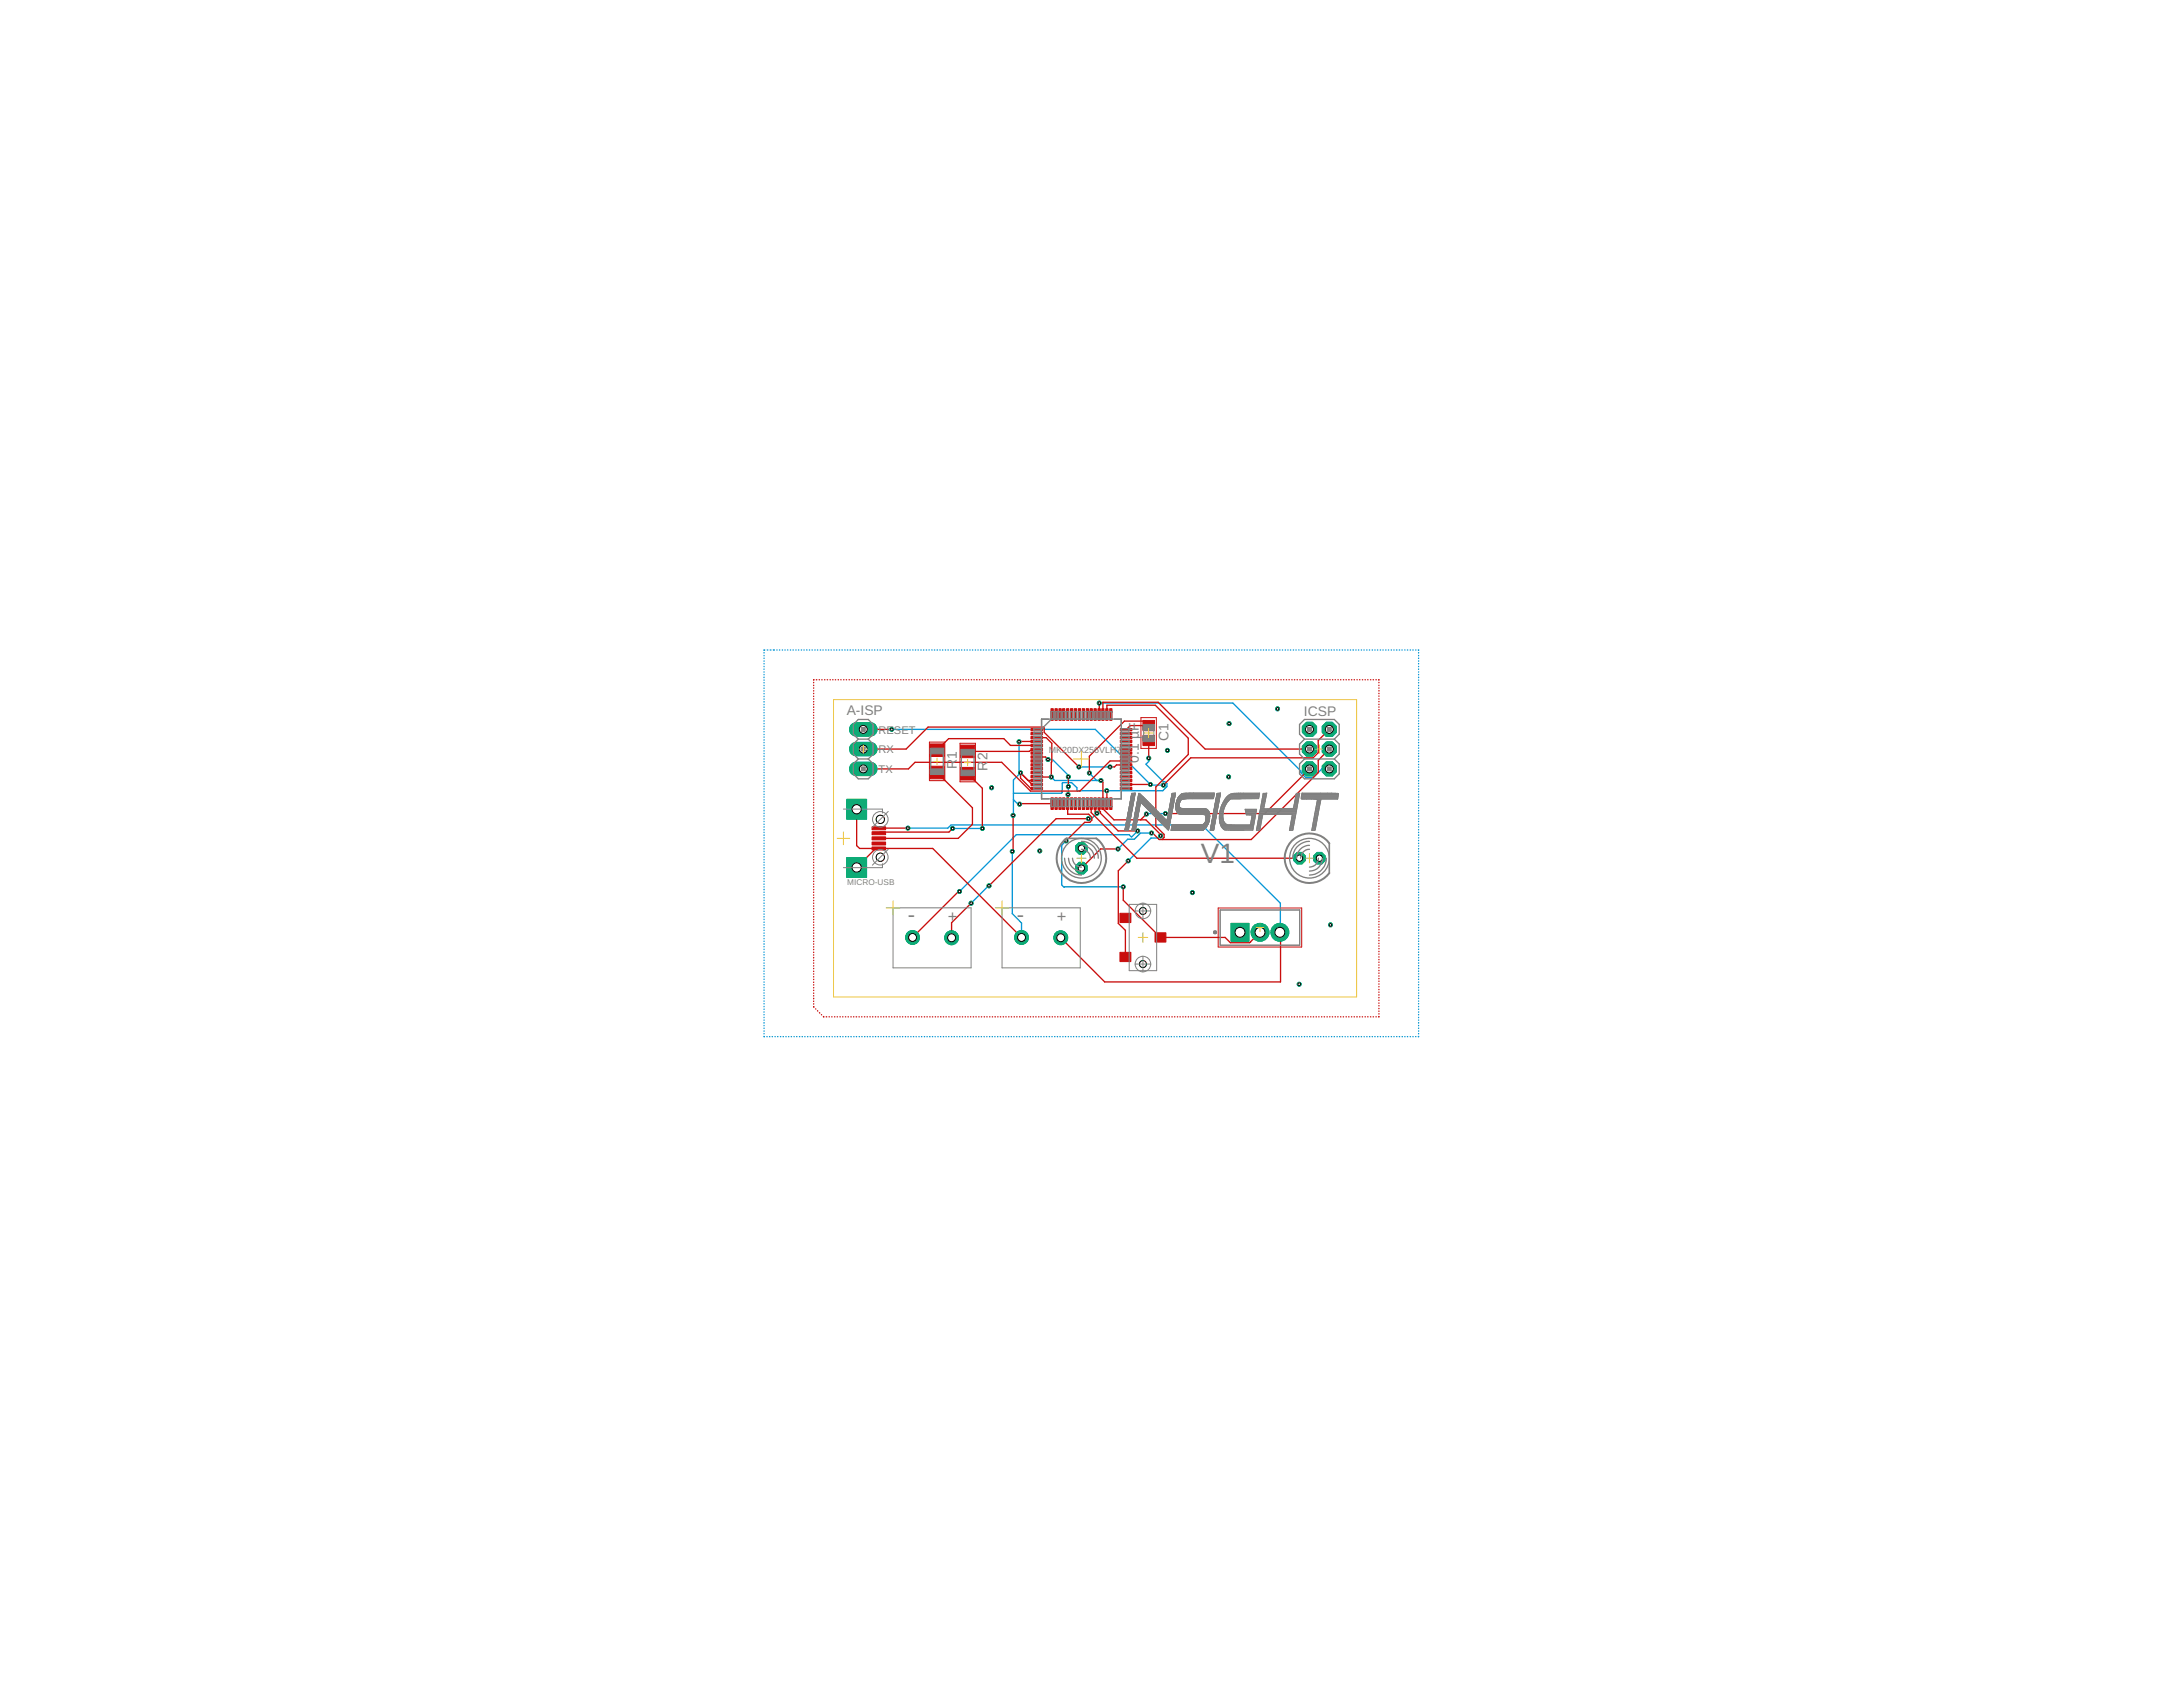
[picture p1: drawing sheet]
<svg xmlns="http://www.w3.org/2000/svg" width="279mm" height="216mm" viewBox="0 0 279 216" stroke-linecap="round" stroke-linejoin="round" font-family="sans-serif">
<defs><g id="words">
<text font-size="3.6" fill="#808080" x="153.7" y="110.4">V1</text>
<g font-size="2.8" fill="#808080">
<text x="116.2" y="118">-</text>
<text x="130.2" y="118">-</text>
</g>
<g font-size="2.1" fill="#808080">
<text x="121.3" y="118">+</text>
<text x="135.3" y="118">+</text>
</g>
<g font-size="1.8" fill="#808080">
<text x="108.4" y="91.5">A-ISP</text>
<text x="149.6" y="94.8" transform="rotate(-90 149.6 94.8)">C1</text>
<text x="166.9" y="91.6">ICSP</text>
<text x="122.5" y="98.5" transform="rotate(-90 122.5 98.5)">R</text>
<text x="122.5" y="97.2" transform="rotate(-90 122.5 97.2)">1</text>
<text x="126.4" y="98.6" transform="rotate(-90 126.4 98.6)">R</text>
<text x="126.4" y="97.3" transform="rotate(-90 126.4 97.3)">2</text>
<text x="145.7" y="97.6" transform="rotate(-90 145.7 97.6)">0.1 µF</text>
</g>
<g font-size="1.4" fill="#808080">
<text x="112.4" y="93.9">RESET</text>
<text x="112.4" y="98.9">TX</text>
<text x="112.4" y="96.4">RX</text>
</g>
<g font-size="1.1" fill="#808080">
<text x="134.2" y="96.3">MK20DX256VLH7</text>
<text x="108.4" y="113.2">MICRO-USB</text>
</g>
</g></defs>
<g fill="none" stroke="#0696d7" stroke-width=".17">
<path d="M97.8 83.5v.1M97.8 83.9h.1M97.8 84.2v.1M97.8 84.6h.1M97.8 84.9v.1M97.8 85.3h.1M97.8 85.6v.1M97.8 86h.1M97.8 86.3v.1M97.8 86.7h.1M97.8 87v.1M97.8 87.4h.1"/>
<path d="M97.8 87.7v.1M97.8 88.1h.1M97.8 88.4v.1M97.8 88.8h.1M97.8 89.1v.1M97.8 89.5h.1M97.8 89.8v.1M97.8 90.1v.1M97.8 90.5h.1M97.8 90.8v.1M97.8 91.2h.1M97.8 91.5v.1"/>
<path d="M97.8 91.9h.1M97.8 92.2v.1M97.8 92.6h.1M97.8 92.9v.1M97.8 93.3h.1M97.8 93.6v.1M97.8 94h.1M97.8 94.3v.1M97.8 94.7h.1M97.8 95v.1M97.8 95.4h.1M97.8 95.7v.1"/>
<path d="M97.8 96.1h.1M97.8 96.4v.1M97.8 96.8h.1M97.8 97.1v.1M97.8 97.5h.1M97.8 97.8v.1M97.8 98.1v.1M97.8 98.5v.1M97.8 98.8v.1M97.8 99.2v.1M97.8 99.5v.1M97.8 99.9h.1"/>
<path d="M97.9 83.2h-.1M98.2 83.2h.1M98.6 83.2h.1M99 83.2h.1M99.4 83.2h.1M99.8 83.2h.1M100.1 83.2h.1M100.5 83.2h.1M100.8 83.2h.1M101.2 83.2h.1M101.5 83.2h.1M101.9 83.2h.1"/>
<path d="M102.2 83.2h.1M102.6 83.2h.1M102.9 83.2h.1M103.2 83.2h.1M103.6 83.2h.1M103.9 83.2h.1M104.3 83.2h.1M104.6 83.2h.1M105 83.2h.1M105.3 83.2h.1M105.7 83.2h.1M106 83.2h.1"/>
<path d="M106.4 83.2h.1M106.7 83.2h.1M107.1 83.2h.1M107.4 83.2h.1M107.8 83.2h.1M108.1 83.2h.1M108.5 83.2h.1M108.8 83.2h.1M109.2 83.2h.1M109.5 83.2h.1M109.9 83.2h.1M110.2 83.2h.1"/>
<path d="M110.6 83.2h.1M110.9 83.2h.1M111.3 83.2h.1M111.6 83.2h.1M111.9 83.2h.1M112.3 83.2h.1M112.6 83.2h.1M113 83.2h.1M113.3 83.2h.1M113.7 83.2h.1M114 83.2h.1M114.1 93.3h26.1l7.1 7.2h1.6"/>
<path d="M114.4 83.2h.1M114.7 83.2h.1M115.1 83.2h.1M115.4 83.2h.1M115.8 83.2h.1M116.1 83.2h.1M116.5 83.2h.1M116.8 83.2h.1M117.2 83.2h.1M117.5 83.2h.1M117.9 83.2h.1M118.2 83.2h.1"/>
<path d="M118.6 83.2h.1M118.9 83.2h.1M119.3 83.2h.1M119.6 83.2h.1M119.9 83.2h.1M120.3 83.2h.1M120.6 83.2h.1M121 83.2h.1M121.3 83.2h.1M121.7 83.2h.1M122 83.2h.1M122.4 83.2h.1"/>
<path d="M122.7 83.2h.1M123.1 83.2h.1M123.4 83.2h.1M123.8 83.2h.1M124.1 83.2h.1M124.5 83.2h.1M124.8 83.2h.1M125.2 83.2h.1M125.5 83.2h.1M125.9 83.2h.1M126.2 83.2h.1M126.6 83.2h.1"/>
<path d="M126.9 83.2h.1M127.3 83.2h.1M127.6 83.2h.1M128 83.2h.1M128.3 83.2h.1M128.6 83.2h.1M129 83.2h.1M129.3 83.2h.1M129.7 83.2h.1M130 83.2h.1M130.4 83.2h.1M130.4 94.9v3.8l.2 .2-.9 .9v4.6"/>
<path d="M130.7 83.2h.1M131.1 83.2h.1M131.4 83.2h.1M131.8 83.2h.1M132.1 83.2h.1M132.5 83.2h.1M132.8 83.2h.1M133.2 83.2h.1M133.5 83.2h.1M133.9 83.2h.1M134.1 97.2h.6l2 2v.2M134.2 83.2h.1"/>
<path d="M134.6 83.2h.1M134.6 99.4l.4 .5h5.9M134.9 83.2h.1M135.3 83.2h.1M135.6 83.2h.1M136 83.2h.1M136.3 83.2h.1M136.6 83.2h.1M137 83.2h.1M137.3 83.2h.1M137.7 83.2h.1M138 83.2h.1"/>
<path d="M138.1 98.1h4M138.4 83.2h.1M138.7 83.2h.1M139.1 83.2h.1M139.4 83.2h.1M139.4 98.9l1 1M139.8 83.2h.1M140.1 83.2h.1M140.5 83.2h.1M140.7 90h17.1l8.7 8.7v.2l.7 .6h.9l1.1-1.1h.9M140.8 83.2h.1M141.2 83.2h.1"/>
<path d="M141.5 83.2h.1M141.9 83.2h.1M142.2 83.2h.1M142.6 83.2h.1M142.9 83.2h.1M143.3 83.2h.1M143.6 83.2h.1M144 83.2h.1M144.3 83.2h.1M144.7 83.2h.1M145 83.2h.1M145.3 83.2h.1"/>
<path d="M145.7 83.2h.1M146 83.2h.1M146.4 83.2h.1M146.7 83.2h.1M147 97v.5l-.3 .3 2.2 2.2h.2l.3 .3v.4l-.6 .5h-11v-.4l-.6-.6h-1.2v1.2l-.1 .1h-6.2M147.1 83.2h.1M147.4 83.2h.1M147.8 83.2h.1M148.1 83.2h.1M148.5 83.2h.1M148.8 83.2h.1M149.2 83.2h.1"/>
<path d="M149.5 83.2h.1M149.9 83.2h.1M150.2 83.2h.1M150.6 83.2h.1M150.9 83.2h.1M151.3 83.2h.1M151.6 83.2h.1M152 83.2h.1M152.3 83.2h.1M152.7 83.2h.1M153 83.2h.1M153.4 83.2h.1"/>
<path d="M153.7 83.2h.1M154 83.2h.1M154.4 83.2h.1M154.7 83.2h.1M155.1 83.2h.1M155.4 83.2h.1M155.8 83.2h.1M156.1 83.2h.1M156.5 83.2h.1M156.8 83.2h.1M157.2 83.2h.1M157.5 83.2h.1"/>
<path d="M157.9 83.2h.1M158.2 83.2h.1M158.6 83.2h.1M158.9 83.2h.1M159.3 83.2h.1M159.6 83.2h.1M160 83.2h.1M160.3 83.2h.1M160.7 83.2h.1M161 83.2h.1M161.4 83.2h.1M161.7 83.2h.1"/>
<path d="M162 83.2h.1M162.4 83.2h.1M162.7 83.2h.1M163.1 83.2h.1M163.4 83.2h.1M163.8 83.2h.1M164.1 83.2h.1M164.5 83.2h.1M164.8 83.2h.1M165.2 83.2h.1M165.5 83.2h.1M165.9 83.2h.1"/>
<path d="M166.2 83.2h.1M166.6 83.2h.1M166.9 83.2h.1M167.3 83.2h.1M167.6 83.2h.1M168 83.2h.1M168.3 83.2h.1M168.7 83.2h.1M169 83.2h.1M169.4 83.2h.1M169.7 83.2h.1M170.1 83.2h.1"/>
<path d="M170.4 83.2h.1M170.7 83.2h.1M171.1 83.2h.1M171.4 83.2h.1M171.8 83.2h.1M172.1 83.2h.1M172.5 83.2h.1M172.8 83.2h.1M173.2 83.2h.1M173.5 83.2h.1M173.9 83.2h.1M174.2 83.2h.1"/>
<path d="M174.6 83.2h.1M174.9 83.2h.1M175.3 83.2h.1M175.6 83.2h.1M176 83.2h.1M176.3 83.2h.1M176.7 83.2h.1M177 83.2h.1M177.4 83.2h.1M177.7 83.2h.1M178.1 83.2h.1M178.4 83.2h.1"/>
<path d="M178.7 83.2h.1M179.1 83.2h.1M179.4 83.2h.1M179.8 83.2h.1M180.1 83.2h.1M180.5 83.2h.1M180.8 83.2h.1M181.2 83.2h.1M181.5 83.2h.1M181.6 83.5v.1M181.6 83.9h.1M181.6 84.2v.1"/>
<path d="M181.6 84.6h.1M181.6 84.9v.1M181.6 85.3h.1M181.6 85.6v.1M181.6 86h.1M181.6 86.3v.1M181.6 86.7h.1M181.6 87v.1M181.6 87.4h.1M181.6 87.7v.1M181.6 88.1h.1M181.6 88.4v.1"/>
<path d="M181.6 88.8h.1M181.6 89.1v.1M181.6 89.5h.1M181.6 89.8v.1M181.6 90.1v.1M181.6 90.5h.1M181.6 90.8v.1M181.6 91.2h.1M181.6 91.5v.1M181.6 91.9h.1M181.6 92.2v.1M181.6 92.6h.1"/>
<path d="M181.6 92.9v.1M181.6 93.3h.1M181.6 93.6v.1M181.6 94h.1M181.6 94.3v.1M181.6 94.7h.1M181.6 95v.1M181.6 95.4h.1M181.6 95.7v.1M181.6 96.1h.1M181.6 96.4v.1M181.6 96.8h.1"/>
<path d="M181.6 97.1v.1M181.6 97.5h.1M181.6 97.8v.1M181.6 98.1v.1M181.6 98.5v.1M181.6 98.8v.1M181.6 99.2v.1M181.6 99.5v.1M181.6 99.9h.1M97.8 100.2v.1M97.8 100.6h.1M97.8 100.9v.1"/>
<path d="M97.8 101.3h.1M97.8 101.6v.1M97.8 102h.1M97.8 102.3v.1M97.8 102.7h.1M97.8 103v.1M97.8 103.4h.1M97.8 103.7v.1M97.8 104.1h.1M97.8 104.4v.1M97.8 104.8h.1M97.8 105.1v.1"/>
<path d="M97.8 105.5h.1M97.8 105.8v.1M97.8 106.2h.1M97.8 106.5v.1M97.8 106.8v.1M97.8 107.2v.1M97.8 107.5v.1M97.8 107.9h.1M97.8 108.2v.1M97.8 108.6h.1M97.8 108.9v.1M97.8 109.3h.1"/>
<path d="M97.8 109.6v.1M97.8 110h.1M97.8 110.3v.1M97.8 110.7h.1M97.8 111v.1M97.8 111.4h.1M97.8 111.7v.1M97.8 112.1h.1M97.8 112.4v.1M97.8 112.8h.1M97.8 113.1v.1M97.8 113.5h.1"/>
<path d="M97.8 113.8v.1M97.8 114.2h.1M97.8 114.5v.1M97.8 114.9h.1M97.8 115.2v.1M97.8 115.6h.1M97.8 115.9v.1M97.8 116.3h.1M97.8 116.6h.1M97.8 117h.1M97.8 117.3h.1M97.8 117.6v.1"/>
<path d="M97.8 118h.1M97.8 118.3v.1M97.8 118.7h.1M97.8 119v.1M97.8 119.4h.1M97.8 119.7v.1M116.2 106h5.1l.4-.4h32.1l10.1 10-.1 3.7M121.9 106h3.8M126.6 113.4l-2.3 2.2M129.6 109v7.9l1.1 1.2v1.9M129.7 102.3l.6 .6h.2M136.4 107.6l-.5 .6v5.1l.3 .3 7.6-.1"/>
<path d="M136.7 100.7v1M140.4 104.1l-.7 .7h-.4M145.6 106.3l-.8 .8-.3-.3h-14.4l-7.3 7.3M147.4 106.6h-1.4l-.8 .8h-.9l-1.2 1.2M148.5 107l-.2 .3h-1l-2.9 2.9M149.2 104.1l-2.5 .1M181.6 100.2v.1M181.6 100.6h.1M181.6 100.9v.1M181.6 101.3h.1M181.6 101.6v.1M181.6 102h.1"/>
<path d="M181.6 102.3v.1M181.6 102.7h.1M181.6 103v.1M181.6 103.4h.1M181.6 103.7v.1M181.6 104.1h.1M181.6 104.4v.1M181.6 104.8h.1M181.6 105.1v.1M181.6 105.5h.1M181.6 105.8v.1M181.6 106.2h.1"/>
<path d="M181.6 106.5v.1M181.6 106.8v.1M181.6 107.2v.1M181.6 107.5v.1M181.6 107.9h.1M181.6 108.2v.1M181.6 108.6h.1M181.6 108.9v.1M181.6 109.3h.1M181.6 109.6v.1M181.6 110h.1M181.6 110.3v.1"/>
<path d="M181.6 110.7h.1M181.6 111v.1M181.6 111.4h.1M181.6 111.7v.1M181.6 112.1h.1M181.6 112.4v.1M181.6 112.8h.1M181.6 113.1v.1M181.6 113.5h.1M181.6 113.8v.1M181.6 114.2h.1M181.6 114.5v.1"/>
<path d="M181.6 114.9h.1M181.6 115.2v.1M181.6 115.6h.1M181.6 115.9v.1M181.6 116.3h.1M181.6 116.6h.1M181.6 117h.1M181.6 117.3h.1M181.6 117.6v.1M181.6 118h.1M181.6 118.3v.1M181.6 118.7h.1"/>
<path d="M181.6 119v.1M181.6 119.4h.1M181.6 119.7v.1M97.8 132.6v.1M97.8 120.1h.1M97.8 120.4v.1M97.8 120.8h.1M97.8 121.1v.1M97.8 121.5h.1M97.8 121.8v.1M97.8 122.2h.1M97.8 122.5v.1"/>
<path d="M97.8 122.9h.1M97.8 123.2v.1M97.8 123.6h.1M97.8 123.9v.1M97.8 124.3h.1M97.8 124.6v.1M97.8 125h.1M97.8 125.3h.1M97.8 125.7h.1M97.8 126h.1M97.8 126.4h.1M97.8 126.7h.1"/>
<path d="M97.8 127.1h.1M97.8 127.4h.1M97.8 127.7v.1M97.8 128.1h.1M97.8 128.4v.1M97.8 128.8h.1M97.8 129.1v.1M97.8 129.5h.1M97.8 129.8v.1M97.8 130.2h.1M97.8 130.5v.1M97.8 130.9h.1"/>
<path d="M97.8 131.2v.1M97.8 131.6h.1M97.8 131.9v.1M97.8 132.3h.1M98.1 132.7h.1M98.5 132.7h.1M98.8 132.7h.1M99.2 132.7h.1M99.5 132.7h.1M99.9 132.7h.1M100.2 132.7h.1M100.6 132.7h.1"/>
<path d="M100.9 132.7h.1M101.3 132.7h.1M101.6 132.7h.1M102 132.7h.1M102.3 132.7h.1M102.7 132.7h.1M103 132.7h.1M103.4 132.7h.1M103.7 132.7h.1M104.1 132.7h.1M104.4 132.7h.1M104.8 132.7h.1"/>
<path d="M105.1 132.7h.1M105.4 132.7h.1M105.8 132.7h.1M106.1 132.7h.1M106.5 132.7h.1M106.8 132.7h.1M107.2 132.7h.1M107.5 132.7h.1M107.9 132.7h.1M108.2 132.7h.1M108.6 132.7h.1M108.9 132.7h.1"/>
<path d="M109.3 132.7h.1M109.6 132.7h.1M110 132.7h.1M110.3 132.7h.1M110.7 132.7h.1M111 132.7h.1M111.3 132.7h.1M111.7 132.7h.1M112 132.7h.1M112.4 132.7h.1M112.7 132.7h.1M113.1 132.7h.1"/>
<path d="M113.4 132.7h.1M113.8 132.7h.1M114.1 132.7h.1M114.5 132.7h.1M114.8 132.7h.1M115.2 132.7h.1M115.5 132.7h.1M115.9 132.7h.1M116.2 132.7h.1M116.6 132.7h.1M116.9 132.7h.1M117.2 132.7h.1"/>
<path d="M117.6 132.7h.1M117.9 132.7h.1M118.3 132.7h.1M118.6 132.7h.1M119 132.7h.1M119.3 132.7h.1M119.7 132.7h.1M120 132.7h.1M120.4 132.7h.1M120.7 132.7h.1M121.1 132.7h.1M121.4 132.7h.1"/>
<path d="M121.8 132.7h.1M122.1 132.7h.1M122.5 132.7h.1M122.8 132.7h.1M123.1 132.7h.1M123.5 132.7h.1M123.8 132.7h.1M124.2 132.7h.1M124.5 132.7h.1M124.9 132.7h.1M125.2 132.7h.1M125.6 132.7h.1"/>
<path d="M125.9 132.7h.1M126.3 132.7h.1M126.6 132.7h.1M127 132.7h.1M127.3 132.7h.1M127.7 132.7h.1M128 132.7h.1M128.4 132.7h.1M128.7 132.7h.1M129.1 132.7h.1M129.4 132.7h.1M129.8 132.7h.1"/>
<path d="M130.1 132.7h.1M130.5 132.7h.1M130.8 132.7h.1M131.1 132.7h.1M131.5 132.7h.1M131.8 132.7h.1M132.2 132.7h.1M132.5 132.7h.1M132.9 132.7h.1M133.2 132.7h.1M133.6 132.7h.1M133.9 132.7h.1"/>
<path d="M134.3 132.7h.1M134.6 132.7h.1M135 132.7h.1M135.3 132.7h.1M135.7 132.7h.1M136 132.7h.1M136.4 132.7h.1M136.7 132.7h.1M137.1 132.7h.1M137.4 132.7h.1M137.8 132.7h.1M138.1 132.7h.1"/>
<path d="M138.5 132.7h.1M138.8 132.7h.1M139.1 132.7h.1M139.5 132.7h.1M139.8 132.7h.1M140.2 132.7h.1M140.5 132.7h.1M140.9 132.7h.1M141.2 132.7h.1M141.6 132.7h.1M141.9 132.7h.1M142.3 132.7h.1"/>
<path d="M142.6 132.7h.1M143 132.7h.1M143.3 132.7h.1M143.7 132.7h.1M144 132.7h.1M144.4 132.7h.1M144.7 132.7h.1M145.1 132.7h.1M145.4 132.7h.1M145.7 132.7h.1M146.1 132.7h.1M146.4 132.7h.1"/>
<path d="M146.8 132.7h.1M147.1 132.7h.1M147.5 132.7h.1M147.8 132.7h.1M148.2 132.7h.1M148.5 132.7h.1M148.9 132.7h.1M149.2 132.7h.1M149.6 132.7h.1M149.9 132.7h.1M150.3 132.7h.1M150.6 132.7h.1"/>
<path d="M151 132.7h.1M151.3 132.7h.1M151.6 132.7h.1M152 132.7h.1M152.3 132.7h.1M152.7 132.7h.1M153 132.7h.1M153.4 132.7h.1M153.7 132.7h.1M154.1 132.7h.1M154.4 132.7h.1M154.8 132.7h.1"/>
<path d="M155.1 132.7h.1M155.5 132.7h.1M155.8 132.7h.1M156.2 132.7h.1M156.5 132.7h.1M156.9 132.7h.1M157.2 132.7h.1M157.5 132.7h.1M157.9 132.7h.1M158.2 132.7h.1M158.6 132.7h.1M158.9 132.7h.1"/>
<path d="M159.3 132.7h.1M159.6 132.7h.1M160 132.7h.1M160.3 132.7h.1M160.7 132.7h.1M161 132.7h.1M161.4 132.7h.1M161.7 132.7h.1M162.1 132.7h.1M162.4 132.7h.1M162.8 132.7h.1M163.1 132.7h.1"/>
<path d="M163.4 132.7h.1M163.8 132.7h.1M164.1 132.7h.1M164.5 132.7h.1M164.8 132.7h.1M165.2 132.7h.1M165.5 132.7h.1M165.9 132.7h.1M166.2 132.7h.1M166.6 132.7h.1M166.9 132.7h.1M167.3 132.7h.1"/>
<path d="M167.6 132.7h.1M168 132.7h.1M168.3 132.7h.1M168.7 132.7h.1M169 132.7h.1M169.4 132.7h.1M169.7 132.7h.1M170.1 132.7h.1M170.4 132.7h.1M170.8 132.7h.1M171.1 132.7h.1M171.4 132.7h.1"/>
<path d="M171.8 132.7h.1M172.1 132.7h.1M172.5 132.7h.1M172.8 132.7h.1M173.2 132.7h.1M173.5 132.7h.1M173.9 132.7h.1M174.2 132.7h.1M174.6 132.7h.1M174.9 132.7h.1M175.3 132.7h.1M175.6 132.7h.1"/>
<path d="M176 132.7h.1M176.3 132.7h.1M176.7 132.7h.1M177 132.7h.1M177.4 132.7h.1M177.7 132.7h.1M178.1 132.7h.1M178.4 132.7h.1M178.8 132.7h.1M179.1 132.7h.1M179.5 132.7h.1M179.8 132.7h.1"/>
<path d="M180.1 132.7h.1M180.5 132.7h.1M180.8 132.7h.1M181.2 132.7h.1M181.6 120.1h.1M181.6 120.4v.1M181.6 120.8h.1M181.6 121.1v.1M181.6 121.5h.1M181.6 121.8v.1M181.6 122.2h.1M181.6 122.5v.1"/>
<path d="M181.6 122.9h.1M181.6 123.2v.1M181.6 123.6h.1M181.6 123.9v.1M181.6 124.3h.1M181.6 124.6v.1M181.6 125h.1M181.6 125.3h.1M181.6 125.7h.1M181.6 126h.1M181.6 126.4h.1M181.6 126.7h.1"/>
<path d="M181.6 127.1h.1M181.6 127.4h.1M181.6 127.7v.1M181.6 128.1h.1M181.6 128.4v.1M181.6 128.8h.1M181.6 129.1v.1M181.6 129.5h.1M181.6 129.8v.1M181.6 130.2h.1M181.6 130.5v.1M181.6 130.9h.1"/>
<path d="M181.6 131.2v.1M181.6 131.6h.1M181.6 131.9v.1M181.6 132.3h.1M181.6 132.6l-.1 .1"/>
</g>
<circle cx="138.4" cy="111.1" r=".8" fill="#0dab76" stroke="#0dab76" stroke-width=".13"/>
<circle cx="138.4" cy="111.1" r=".4" fill="#fff" stroke="#000" stroke-width=".13"/>
<circle cx="138.4" cy="108.6" r=".8" fill="#0dab76" stroke="#0dab76" stroke-width=".13"/>
<circle cx="138.4" cy="108.6" r=".4" fill="#fff" stroke="#000" stroke-width=".13"/>
<circle cx="166.3" cy="109.8" r=".8" fill="#0dab76" stroke="#0dab76" stroke-width=".13"/>
<circle cx="166.3" cy="109.8" r=".4" fill="#fff" stroke="#000" stroke-width=".13"/>
<circle cx="168.9" cy="109.8" r=".8" fill="#0dab76" stroke="#0dab76" stroke-width=".13"/>
<circle cx="168.9" cy="109.8" r=".4" fill="#fff" stroke="#000" stroke-width=".13"/>
<path d="M108.4 102.3h2.5v2.5h-2.5z" fill="#0dab76" stroke="#0dab76" stroke-width=".13"/>
<circle cx="109.6" cy="103.6" r=".59" fill="#fff" stroke="#000" stroke-width=".13"/>
<path d="M108.4 109.7h2.5v2.6h-2.5z" fill="#0dab76" stroke="#0dab76" stroke-width=".13"/>
<circle cx="109.6" cy="111" r=".59" fill="#fff" stroke="#000" stroke-width=".13"/>
<path d="M109.6 98.4h1.8" fill="none" stroke="#0dab76" stroke-width="1.8"/>
<circle cx="110.5" cy="98.4" r=".51" fill="#fff" stroke="#000" stroke-width=".13"/>
<path d="M109.6 95.9h1.8" fill="none" stroke="#0dab76" stroke-width="1.8"/>
<circle cx="110.5" cy="95.9" r=".51" fill="#fff" stroke="#000" stroke-width=".13"/>
<path d="M109.6 93.3h1.8" fill="none" stroke="#0dab76" stroke-width="1.8"/>
<circle cx="110.5" cy="93.3" r=".51" fill="#fff" stroke="#000" stroke-width=".13"/>
<circle cx="170.1" cy="98.4" r=".99" fill="#0dab76" stroke="#0dab76" stroke-width=".13"/>
<circle cx="170.1" cy="98.4" r=".51" fill="#fff" stroke="#000" stroke-width=".13"/>
<circle cx="167.6" cy="98.4" r=".99" fill="#0dab76" stroke="#0dab76" stroke-width=".13"/>
<circle cx="167.6" cy="98.4" r=".51" fill="#fff" stroke="#000" stroke-width=".13"/>
<circle cx="170.1" cy="95.9" r=".99" fill="#0dab76" stroke="#0dab76" stroke-width=".13"/>
<circle cx="170.1" cy="95.9" r=".51" fill="#fff" stroke="#000" stroke-width=".13"/>
<circle cx="167.6" cy="95.9" r=".99" fill="#0dab76" stroke="#0dab76" stroke-width=".13"/>
<circle cx="167.6" cy="95.9" r=".51" fill="#fff" stroke="#000" stroke-width=".13"/>
<circle cx="170.1" cy="93.3" r=".99" fill="#0dab76" stroke="#0dab76" stroke-width=".13"/>
<circle cx="170.1" cy="93.3" r=".51" fill="#fff" stroke="#000" stroke-width=".13"/>
<circle cx="167.6" cy="93.3" r=".99" fill="#0dab76" stroke="#0dab76" stroke-width=".13"/>
<circle cx="167.6" cy="93.3" r=".51" fill="#fff" stroke="#000" stroke-width=".13"/>
<path d="M157.6 118.2h2.3v2.3h-2.3z" fill="#0dab76" stroke="#0dab76" stroke-width=".13"/>
<circle cx="158.7" cy="119.3" r=".64" fill="#fff" stroke="#000" stroke-width=".13"/>
<circle cx="161.3" cy="119.3" r="1.14" fill="#0dab76" stroke="#0dab76" stroke-width=".13"/>
<circle cx="161.3" cy="119.3" r=".64" fill="#fff" stroke="#000" stroke-width=".13"/>
<circle cx="163.8" cy="119.3" r="1.14" fill="#0dab76" stroke="#0dab76" stroke-width=".13"/>
<circle cx="163.8" cy="119.3" r=".64" fill="#fff" stroke="#000" stroke-width=".13"/>
<circle cx="130.7" cy="120" r=".89" fill="#0dab76" stroke="#0dab76" stroke-width=".13"/>
<circle cx="130.7" cy="120" r=".51" fill="#fff" stroke="#000" stroke-width=".13"/>
<circle cx="135.8" cy="120" r=".89" fill="#0dab76" stroke="#0dab76" stroke-width=".13"/>
<circle cx="135.8" cy="120" r=".51" fill="#fff" stroke="#000" stroke-width=".13"/>
<circle cx="116.8" cy="120" r=".89" fill="#0dab76" stroke="#0dab76" stroke-width=".13"/>
<circle cx="116.8" cy="120" r=".51" fill="#fff" stroke="#000" stroke-width=".13"/>
<circle cx="121.8" cy="120" r=".89" fill="#0dab76" stroke="#0dab76" stroke-width=".13"/>
<circle cx="121.8" cy="120" r=".51" fill="#fff" stroke="#000" stroke-width=".13"/>
<circle cx="130.5" cy="102.9" r=".25" fill="#0dab76" stroke="#0dab76" stroke-width=".13"/>
<circle cx="130.5" cy="102.9" r=".17" fill="#fff" stroke="#000" stroke-width=".13"/>
<circle cx="130.6" cy="98.9" r=".25" fill="#0dab76" stroke="#0dab76" stroke-width=".13"/>
<circle cx="130.6" cy="98.9" r=".17" fill="#fff" stroke="#000" stroke-width=".13"/>
<circle cx="130.4" cy="94.9" r=".25" fill="#0dab76" stroke="#0dab76" stroke-width=".13"/>
<circle cx="130.4" cy="94.9" r=".17" fill="#fff" stroke="#000" stroke-width=".13"/>
<circle cx="141.6" cy="101.2" r=".25" fill="#0dab76" stroke="#0dab76" stroke-width=".13"/>
<circle cx="141.6" cy="101.2" r=".17" fill="#fff" stroke="#000" stroke-width=".13"/>
<circle cx="129.7" cy="104.4" r=".25" fill="#0dab76" stroke="#0dab76" stroke-width=".13"/>
<circle cx="129.7" cy="104.4" r=".17" fill="#fff" stroke="#000" stroke-width=".13"/>
<circle cx="129.6" cy="109" r=".25" fill="#0dab76" stroke="#0dab76" stroke-width=".13"/>
<circle cx="129.6" cy="109" r=".17" fill="#fff" stroke="#000" stroke-width=".13"/>
<circle cx="147" cy="97" r=".25" fill="#0dab76" stroke="#0dab76" stroke-width=".13"/>
<circle cx="147" cy="97" r=".17" fill="#fff" stroke="#000" stroke-width=".13"/>
<circle cx="138.1" cy="98.1" r=".25" fill="#0dab76" stroke="#0dab76" stroke-width=".13"/>
<circle cx="138.1" cy="98.1" r=".17" fill="#fff" stroke="#000" stroke-width=".13"/>
<circle cx="142.1" cy="98.1" r=".25" fill="#0dab76" stroke="#0dab76" stroke-width=".13"/>
<circle cx="142.1" cy="98.1" r=".17" fill="#fff" stroke="#000" stroke-width=".13"/>
<circle cx="114.1" cy="93.3" r=".25" fill="#0dab76" stroke="#0dab76" stroke-width=".13"/>
<circle cx="114.1" cy="93.3" r=".17" fill="#fff" stroke="#000" stroke-width=".13"/>
<circle cx="147.2" cy="100.4" r=".25" fill="#0dab76" stroke="#0dab76" stroke-width=".13"/>
<circle cx="147.2" cy="100.4" r=".17" fill="#fff" stroke="#000" stroke-width=".13"/>
<circle cx="148.9" cy="100.5" r=".25" fill="#0dab76" stroke="#0dab76" stroke-width=".13"/>
<circle cx="148.9" cy="100.5" r=".17" fill="#fff" stroke="#000" stroke-width=".13"/>
<circle cx="140.7" cy="90" r=".25" fill="#0dab76" stroke="#0dab76" stroke-width=".13"/>
<circle cx="140.7" cy="90" r=".17" fill="#fff" stroke="#000" stroke-width=".13"/>
<circle cx="143.8" cy="113.5" r=".25" fill="#0dab76" stroke="#0dab76" stroke-width=".13"/>
<circle cx="143.8" cy="113.5" r=".17" fill="#fff" stroke="#000" stroke-width=".13"/>
<circle cx="136.4" cy="107.6" r=".25" fill="#0dab76" stroke="#0dab76" stroke-width=".13"/>
<circle cx="136.4" cy="107.6" r=".17" fill="#fff" stroke="#000" stroke-width=".13"/>
<circle cx="134.1" cy="97.2" r=".25" fill="#0dab76" stroke="#0dab76" stroke-width=".13"/>
<circle cx="134.1" cy="97.2" r=".17" fill="#fff" stroke="#000" stroke-width=".13"/>
<circle cx="136.7" cy="99.4" r=".25" fill="#0dab76" stroke="#0dab76" stroke-width=".13"/>
<circle cx="136.7" cy="99.4" r=".17" fill="#fff" stroke="#000" stroke-width=".13"/>
<circle cx="136.7" cy="100.7" r=".25" fill="#0dab76" stroke="#0dab76" stroke-width=".13"/>
<circle cx="136.7" cy="100.7" r=".17" fill="#fff" stroke="#000" stroke-width=".13"/>
<circle cx="136.7" cy="101.7" r=".25" fill="#0dab76" stroke="#0dab76" stroke-width=".13"/>
<circle cx="136.7" cy="101.7" r=".17" fill="#fff" stroke="#000" stroke-width=".13"/>
<circle cx="124.3" cy="115.6" r=".25" fill="#0dab76" stroke="#0dab76" stroke-width=".13"/>
<circle cx="124.3" cy="115.6" r=".17" fill="#fff" stroke="#000" stroke-width=".13"/>
<circle cx="126.6" cy="113.4" r=".25" fill="#0dab76" stroke="#0dab76" stroke-width=".13"/>
<circle cx="126.6" cy="113.4" r=".17" fill="#fff" stroke="#000" stroke-width=".13"/>
<circle cx="139.3" cy="104.8" r=".25" fill="#0dab76" stroke="#0dab76" stroke-width=".13"/>
<circle cx="139.3" cy="104.8" r=".17" fill="#fff" stroke="#000" stroke-width=".13"/>
<circle cx="140.4" cy="104.1" r=".25" fill="#0dab76" stroke="#0dab76" stroke-width=".13"/>
<circle cx="140.4" cy="104.1" r=".17" fill="#fff" stroke="#000" stroke-width=".13"/>
<circle cx="122.8" cy="114.1" r=".25" fill="#0dab76" stroke="#0dab76" stroke-width=".13"/>
<circle cx="122.8" cy="114.1" r=".17" fill="#fff" stroke="#000" stroke-width=".13"/>
<circle cx="145.6" cy="106.3" r=".25" fill="#0dab76" stroke="#0dab76" stroke-width=".13"/>
<circle cx="145.6" cy="106.3" r=".17" fill="#fff" stroke="#000" stroke-width=".13"/>
<circle cx="116.2" cy="106" r=".25" fill="#0dab76" stroke="#0dab76" stroke-width=".13"/>
<circle cx="116.2" cy="106" r=".17" fill="#fff" stroke="#000" stroke-width=".13"/>
<circle cx="144.4" cy="110.2" r=".25" fill="#0dab76" stroke="#0dab76" stroke-width=".13"/>
<circle cx="144.4" cy="110.2" r=".17" fill="#fff" stroke="#000" stroke-width=".13"/>
<circle cx="148.5" cy="107" r=".25" fill="#0dab76" stroke="#0dab76" stroke-width=".13"/>
<circle cx="148.5" cy="107" r=".17" fill="#fff" stroke="#000" stroke-width=".13"/>
<circle cx="140.9" cy="99.9" r=".25" fill="#0dab76" stroke="#0dab76" stroke-width=".13"/>
<circle cx="140.9" cy="99.9" r=".17" fill="#fff" stroke="#000" stroke-width=".13"/>
<circle cx="134.6" cy="99.4" r=".25" fill="#0dab76" stroke="#0dab76" stroke-width=".13"/>
<circle cx="134.6" cy="99.4" r=".17" fill="#fff" stroke="#000" stroke-width=".13"/>
<circle cx="149.2" cy="104.1" r=".25" fill="#0dab76" stroke="#0dab76" stroke-width=".13"/>
<circle cx="149.2" cy="104.1" r=".17" fill="#fff" stroke="#000" stroke-width=".13"/>
<circle cx="146.7" cy="104.2" r=".25" fill="#0dab76" stroke="#0dab76" stroke-width=".13"/>
<circle cx="146.7" cy="104.2" r=".17" fill="#fff" stroke="#000" stroke-width=".13"/>
<circle cx="139.4" cy="98.9" r=".25" fill="#0dab76" stroke="#0dab76" stroke-width=".13"/>
<circle cx="139.4" cy="98.9" r=".17" fill="#fff" stroke="#000" stroke-width=".13"/>
<circle cx="143.1" cy="108.6" r=".25" fill="#0dab76" stroke="#0dab76" stroke-width=".13"/>
<circle cx="143.1" cy="108.6" r=".17" fill="#fff" stroke="#000" stroke-width=".13"/>
<circle cx="147.4" cy="106.6" r=".25" fill="#0dab76" stroke="#0dab76" stroke-width=".13"/>
<circle cx="147.4" cy="106.6" r=".17" fill="#fff" stroke="#000" stroke-width=".13"/>
<circle cx="125.7" cy="106" r=".25" fill="#0dab76" stroke="#0dab76" stroke-width=".13"/>
<circle cx="125.7" cy="106" r=".17" fill="#fff" stroke="#000" stroke-width=".13"/>
<circle cx="121.9" cy="106" r=".25" fill="#0dab76" stroke="#0dab76" stroke-width=".13"/>
<circle cx="121.9" cy="106" r=".17" fill="#fff" stroke="#000" stroke-width=".13"/>
<circle cx="126.9" cy="100.8" r=".25" fill="#0dab76" stroke="#0dab76" stroke-width=".13"/>
<circle cx="126.9" cy="100.8" r=".17" fill="#fff" stroke="#000" stroke-width=".13"/>
<circle cx="133.1" cy="108.9" r=".25" fill="#0dab76" stroke="#0dab76" stroke-width=".13"/>
<circle cx="133.1" cy="108.9" r=".17" fill="#fff" stroke="#000" stroke-width=".13"/>
<circle cx="152.6" cy="114.2" r=".25" fill="#0dab76" stroke="#0dab76" stroke-width=".13"/>
<circle cx="152.6" cy="114.2" r=".17" fill="#fff" stroke="#000" stroke-width=".13"/>
<circle cx="157.2" cy="99.4" r=".25" fill="#0dab76" stroke="#0dab76" stroke-width=".13"/>
<circle cx="157.2" cy="99.4" r=".17" fill="#fff" stroke="#000" stroke-width=".13"/>
<circle cx="157.3" cy="92.6" r=".25" fill="#0dab76" stroke="#0dab76" stroke-width=".13"/>
<circle cx="157.3" cy="92.6" r=".17" fill="#fff" stroke="#000" stroke-width=".13"/>
<circle cx="149.4" cy="96" r=".25" fill="#0dab76" stroke="#0dab76" stroke-width=".13"/>
<circle cx="149.4" cy="96" r=".17" fill="#fff" stroke="#000" stroke-width=".13"/>
<circle cx="163.5" cy="90.7" r=".25" fill="#0dab76" stroke="#0dab76" stroke-width=".13"/>
<circle cx="163.5" cy="90.7" r=".17" fill="#fff" stroke="#000" stroke-width=".13"/>
<circle cx="170.3" cy="118.4" r=".25" fill="#0dab76" stroke="#0dab76" stroke-width=".13"/>
<circle cx="170.3" cy="118.4" r=".17" fill="#fff" stroke="#000" stroke-width=".13"/>
<circle cx="166.3" cy="126" r=".25" fill="#0dab76" stroke="#0dab76" stroke-width=".13"/>
<circle cx="166.3" cy="126" r=".17" fill="#fff" stroke="#000" stroke-width=".13"/>
<g fill="#c90d0c" stroke="#c90d0c" stroke-width=".13">
<path d="M132 93.2h1.4v.3h-1.4z"/>
<path d="M132 93.7h1.4v.3h-1.4z"/>
<path d="M132 94.3h1.4v.3h-1.4z"/>
<path d="M132 94.7h1.4v.3h-1.4z"/>
<path d="M132 95.2h1.4v.3h-1.4z"/>
<path d="M132 95.8h1.4v.3h-1.4z"/>
<path d="M132 96.2h1.4v.3h-1.4z"/>
<path d="M132 96.7h1.4v.3h-1.4z"/>
<path d="M132 97.2h1.4v.3h-1.4z"/>
<path d="M132 97.7h1.4v.3h-1.4z"/>
<path d="M132 98.2h1.4v.3h-1.4z"/>
<path d="M132 98.7h1.4v.3h-1.4z"/>
<path d="M132 99.3h1.4v.2h-1.4z"/>
<path d="M132 99.7h1.4v.3h-1.4z"/>
<path d="M132 100.2h1.4v.3h-1.4z"/>
<path d="M132 100.8h1.4v.2h-1.4z"/>
<path d="M134.5 102.1h.3v1.5h-.3z"/>
<path d="M135 102.1h.3v1.5h-.3z"/>
<path d="M135.5 102.1h.3v1.5h-.3z"/>
<path d="M136 102.1h.3v1.5h-.3z"/>
<path d="M136.5 102.1h.3v1.5h-.3z"/>
<path d="M137 102.1h.3v1.5h-.3z"/>
<path d="M137.5 102.1h.3v1.5h-.3z"/>
<path d="M138 102.1h.3v1.5h-.3z"/>
<path d="M138.5 102.1h.3v1.5h-.3z"/>
<path d="M139 102.1h.3v1.5h-.3z"/>
<path d="M139.5 102.1h.3v1.5h-.3z"/>
<path d="M140 102.1h.3v1.5h-.3z"/>
<path d="M140.5 102.1h.3v1.5h-.3z"/>
<path d="M141 102.1h.3v1.5h-.3z"/>
<path d="M141.5 102.1h.3v1.5h-.3z"/>
<path d="M142 102.1h.3v1.5h-.3z"/>
<path d="M143.4 100.8h1.5v.2h-1.5z"/>
<path d="M143.4 100.2h1.5v.3h-1.5z"/>
<path d="M143.4 99.7h1.5v.3h-1.5z"/>
<path d="M143.4 99.3h1.5v.2h-1.5z"/>
<path d="M143.4 98.7h1.5v.3h-1.5z"/>
<path d="M143.4 98.2h1.5v.3h-1.5z"/>
<path d="M143.4 97.7h1.5v.3h-1.5z"/>
<path d="M143.4 97.2h1.5v.3h-1.5z"/>
<path d="M143.4 96.7h1.5v.3h-1.5z"/>
<path d="M143.4 96.2h1.5v.3h-1.5z"/>
<path d="M143.4 95.8h1.5v.3h-1.5z"/>
<path d="M143.4 95.2h1.5v.3h-1.5z"/>
<path d="M143.4 94.7h1.5v.3h-1.5z"/>
<path d="M143.4 94.3h1.5v.3h-1.5z"/>
<path d="M143.4 93.7h1.5v.3h-1.5z"/>
<path d="M143.4 93.2h1.5v.3h-1.5z"/>
<path d="M142 90.7h.3v1.5h-.3z"/>
<path d="M141.5 90.7h.3v1.5h-.3z"/>
<path d="M141 90.7h.3v1.5h-.3z"/>
<path d="M140.5 90.7h.3v1.5h-.3z"/>
<path d="M140 90.7h.3v1.5h-.3z"/>
<path d="M139.5 90.7h.3v1.5h-.3z"/>
<path d="M139 90.7h.3v1.5h-.3z"/>
<path d="M138.5 90.7h.3v1.5h-.3z"/>
<path d="M138 90.7h.3v1.5h-.3z"/>
<path d="M137.5 90.7h.3v1.5h-.3z"/>
<path d="M137 90.7h.3v1.5h-.3z"/>
<path d="M136.5 90.7h.3v1.5h-.3z"/>
<path d="M136 90.7h.3v1.5h-.3z"/>
<path d="M135.5 90.7h.3v1.5h-.3z"/>
<path d="M135 90.7h.3v1.5h-.3z"/>
<path d="M134.5 90.7h.3v1.5h-.3z"/>
<path d="M111.6 108.4h1.7v.4h-1.7z"/>
<path d="M111.6 105.8h1.7v.4h-1.7z"/>
<path d="M111.6 107.8h1.7v.3h-1.7z"/>
<path d="M111.6 107.1h1.7v.4h-1.7z"/>
<path d="M111.6 106.4h1.7v.4h-1.7z"/>
<path d="M143.3 116.9h1.4v1.2h-1.4z"/>
<path d="M147.8 119.4h1.4v1.2h-1.4z"/>
<path d="M143.3 121.9h1.4v1.2h-1.4z"/>
<path d="M119 98.1h1.8v1.6h-1.8z"/>
<path d="M119 95.2h1.8v1.6h-1.8z"/>
<path d="M122.9 98.2h1.9v1.6h-1.9z"/>
<path d="M122.9 95.4h1.9v1.6h-1.9z"/>
<path d="M146.3 92.2h1.5v1.3h-1.5z"/>
<path d="M146.3 94.1h1.5v1.3h-1.5z"/>
</g>
<g fill="none" stroke="#c90d0c" stroke-width=".17">
<path d="M104.1 87.3v.1M104.1 87.7h.1M104.1 88v.1M104.1 88.4h.1M104.1 88.7v.1M104.1 89.1h.1M104.1 89.4v.1M104.1 89.8h.1M104.1 90.1v.1M104.1 90.5h.1M104.1 90.8v.1M104.1 91.2h.1"/>
<path d="M104.1 91.5v.1M104.1 91.9h.1M104.1 92.2v.1M104.1 92.6h.1M104.1 92.9v.1M104.1 93.3h.1M104.1 93.6v.1M104.1 94h.1M104.1 94.3v.1M104.1 94.7h.1M104.1 95v.1M104.1 95.4h.1"/>
<path d="M104.1 95.7v.1M104.1 96.1h.1M104.1 96.4h.1M104.1 96.8h.1M104.1 97.1h.1M104.1 97.5h.1M104.1 97.8h.1M104.1 98.1v.1M104.1 98.5h.1M104.1 98.8v.1M104.1 99.2h.1M104.1 99.5v.1"/>
<path d="M104.1 99.9h.1M104.2 87h-.1M104.5 87h.1M104.8 87h.1M105.2 87h.1M105.5 87h.1M105.9 87h.1M106.2 87h.1M106.6 87h.1M106.9 87h.1M107.3 87h.1M107.6 87h.1"/>
<path d="M108 87h.1M108.3 87h.1M108.7 87h.1M109 87h.1M109.3 87h.1M109.7 87h.1M110 87h.1M110.4 87h.1M110.5 95.9h5.5l2.8-2.9h14.7l.1 .2v.5l4.5 4.4M110.5 93.3h3.6M110.7 87h.1M111.1 87h.1"/>
<path d="M111.4 87h.1M111.8 87h.1M112.1 87h.1M112.5 87h.1M112.8 87h.1M113.2 87h.1M113.5 87h.1M113.9 87h.1M114.2 87h.1M114.6 87h.1M114.9 87h.1M115.3 87h.1"/>
<path d="M115.6 87h.1M116 87h.1M116.3 87h.1M116.6 87h.1M117 87h.1M117.3 87h.1M117.7 87h.1M118 87h.1M118.4 87h.1M118.7 87h.1M119.1 87h.1M119.4 87h.1"/>
<path d="M119.8 87h.1M119.9 98.9l4.6 4.5v2.1l-1.9 1.8h-10.1M120.1 87h.1M120.5 87h.1M120.8 87h.1M121.2 87h.1M121.5 87h.1M121.9 87h.1M122.2 87h.1M122.6 87h.1M122.9 87h.1M123.3 87h.1"/>
<path d="M123.6 87h.1M123.8 99l1.9 1.9v5.1M124 87h.1M124.3 87h.1M124.7 87h.1M125 87h.1M125.3 87h.1M125.7 87h.1M126 87h.1M126.4 87h.1M126.7 87h.1M127.1 87h.1"/>
<path d="M127.4 87h.1M127.8 87h.1M128.1 87h.1M128.5 87h.1M128.8 87h.1M129.2 87h.1M129.5 87h.1M129.9 87h.1M130.2 87h.1M130.6 87h.1M130.9 87h.1M131.3 87h.1"/>
<path d="M131.6 99.9h1.1M131.6 87h.1M132 87h.1M132.3 87h.1M132.7 87h.1M132.7 94.9h-2.3M132.7 94.4h1.2l.7 .7v4.3h-1.9M132.7 95.9l-.1 .1h-.7l-.2 .2h-7.9M132.7 95.4h-3.4l-.8-.9h-7.1l-1.5 1.5M132.7 96.9h1.1l.3 .3M133 87h.1M133.3 87h.1"/>
<path d="M133.7 87h.1M134 87h.1M134.4 87h.1M134.7 87h.1M135.1 87h.1M135.4 87h.1M135.8 87h.1M136.1 87h.1M136.5 87h.1M136.7 99.4v1.3M136.8 87h.1M137.2 87h.1"/>
<path d="M137.5 87h.1M137.9 87h.1M138.2 87h.1M138.6 87h.1M138.9 87h.1M139.3 87h.1M139.6 87h.1M140 87h.1M140.3 87h.1M140.7 87h.1M140.7 90v1.4M140.9 99.9l.3 .2v3.4l1.4 1.4h4.1l1.8 1.9v.2"/>
<path d="M141 87h.1M141.2 91.4v-1.5h7l6 6h13.4M141.3 87h.1M141.7 91.4v-1.1h6.2l4.2 4.2v2.1l-4.2 4.1v5l1.1 1.1v.4l-.3 .2M141.7 87h.1M142 87h.1M142.4 87h.1M142.7 87h.1M143.1 87h.1M143.4 87h.1M143.8 87h.1M144.1 87h.1"/>
<path d="M144.1 97.9h-1.2l-.3 .2h-.5M144.1 93.4l.6-.5h2.3l-.5-.6h-2.6l-4.5 4.5v2.1M144.1 97.4h-2l-3.9 3.8h-6.3l-3.7-3.6h-11.1l-.8 .8h-5.8M144.5 87h.1M144.8 87h.1M145.2 87h.1M145.5 87h.1M145.9 87h.1M146.2 87h.1M146.6 87h.1M146.9 87h.1M147 94.8v2.2"/>
<path d="M147.3 87h.1M147.6 87h.1M147.9 87h.1M148.3 87h.1M148.6 87h.1M149 87h.1M149.3 87h.1M149.7 87h.1M150 87h.1M150.4 87h.1M150.7 87h.1M151.1 87h.1"/>
<path d="M151.4 87h.1M151.8 87h.1M152.1 87h.1M152.5 87h.1M152.8 87h.1M153.2 87h.1M153.5 87h.1M153.9 87h.1M154.2 87h.1M154.5 87h.1M154.9 87h.1M155.2 87h.1"/>
<path d="M155.6 87h.1M155.9 87h.1M156.3 87h.1M156.6 87h.1M157 87h.1M157.3 87h.1M157.7 87h.1M158 87h.1M158.4 87h.1M158.7 87h.1M159.1 87h.1M159.4 87h.1"/>
<path d="M159.8 87h.1M160.1 87h.1M160.5 87h.1M160.8 87h.1M161.2 87h.1M161.5 87h.1M161.8 87h.1M162.2 87h.1M162.5 87h.1M162.9 87h.1M163.2 87h.1M163.6 87h.1"/>
<path d="M163.9 87h.1M164.3 87h.1M164.6 87h.1M165 87h.1M165.3 87h.1M165.7 87h.1M166 87h.1M166.4 87h.1M166.7 87h.1M167.1 87h.1M167.4 87h.1M167.6 98.4l-5.7 5.7h-12.7"/>
<path d="M167.8 87h.1M168.1 87h.1M168.4 87h.1M168.8 87h.1M169.1 87h.1M169.5 87h.1M169.8 87h.1M170.1 93.3l-1.4 1.5v1.5l-.6 .7h-15.7l-3.5 3.5M170.1 95.9l-1.4 1.4v1.6l-8.6 8.5h-11.7l-.9-.8h-.1M170.2 87h.1M170.5 87h.1M170.9 87h.1"/>
<path d="M171.2 87h.1M171.6 87h.1M171.9 87h.1M172.3 87h.1M172.6 87h.1M173 87h.1M173.3 87h.1M173.7 87h.1M174 87h.1M174.4 87h.1M174.7 87h.1M175 87h.1"/>
<path d="M175.4 87h.1M175.7 87h.1M176.1 87h.1M176.4 87h.1M176.5 87.3v.1M176.5 87.7h.1M176.5 88v.1M176.5 88.4h.1M176.5 88.7v.1M176.5 89.1h.1M176.5 89.4v.1M176.5 89.8h.1"/>
<path d="M176.5 90.1v.1M176.5 90.5h.1M176.5 90.8h.1M176.5 91.2h.1M176.5 91.5h.1M176.5 91.9h.1M176.5 92.2h.1M176.5 92.6h.1M176.5 92.9h.1M176.5 93.2v.1M176.5 93.6h.1M176.5 93.9v.1"/>
<path d="M176.5 94.3h.1M176.5 94.6v.1M176.5 95h.1M176.5 95.3v.1M176.5 95.7h.1M176.5 96v.1M176.5 96.4h.1M176.5 96.7v.1M176.5 97.1h.1M176.5 97.4v.1M176.5 97.8h.1M176.5 98.1h.1"/>
<path d="M176.5 98.5h.1M176.5 98.8h.1M176.5 99.1v.1M176.5 99.5h.1M176.5 99.8v.1M104.1 100.2v.1M104.1 100.6h.1M104.1 100.9v.1M104.1 101.3h.1M104.1 101.6v.1M104.1 102h.1M104.1 102.3v.1"/>
<path d="M104.1 102.7h.1M104.1 103v.1M104.1 103.4h.1M104.1 103.7v.1M104.1 104.1h.1M104.1 104.4v.1M104.1 104.8h.1M104.1 105.1v.1M104.1 105.5h.1M104.1 105.8v.1M104.1 106.2h.1M104.1 106.5v.1"/>
<path d="M104.1 106.8v.1M104.1 107.2v.1M104.1 107.5v.1M104.1 107.9h.1M104.1 108.2v.1M104.1 108.6h.1M104.1 108.9v.1M104.1 109.3h.1M104.1 109.6v.1M104.1 110h.1M104.1 110.3v.1M104.1 110.7h.1"/>
<path d="M104.1 111v.1M104.1 111.4h.1M104.1 111.7v.1M104.1 112.1h.1M104.1 112.4v.1M104.1 112.8h.1M104.1 113.1v.1M104.1 113.5h.1M104.1 113.8v.1M104.1 114.2h.1M104.1 114.5v.1M104.1 114.9h.1"/>
<path d="M104.1 115.2v.1M104.1 115.6h.1M104.1 115.9v.1M104.1 116.3h.1M104.1 116.6v.1M104.1 117h.1M104.1 117.3v.1M104.1 117.7h.1M104.1 118h.1M104.1 118.4h.1M104.1 118.7h.1M104.1 119.1h.1"/>
<path d="M104.1 119.4h.1M104.1 119.8h.1M109.6 103.6v4.6l.4 .4h9.4l11.3 11.4M112.1 108.6l-2.5 2.4M116.2 106h-3.7M121.9 106l-.4 .5h-8.9l-.1 .1M122.8 114.1h-.1l-5.9 5.9M124.3 115.6l-2.5 2.5v1.9M129.7 104.4v4.5l-.1 .1M132.7 100.4h-.6l-1.5-1.5v.7l1.3 1.3h.8M134.7 102.8l-4.2 .1M136.7 101.7v2.5h2.6l.4 .4v.4l-.2 .2h-.7l-2.4 2.4"/>
<path d="M139.3 104.8h-4.1l-8.6 8.6M139.7 102.8v1.2l5.8 5.8h20.8M140.2 102.8v1.1l.2 .2M140.7 102.8v.9l.1 .2v.2l2.3 2.2h2.5M141.6 101.2l.1 1.6M143.1 108.6h-2.2l-2.5 2.5M143.8 113.5v1.7l4.7 4.8h8.3l.7 .6h2.4l.2-.1M144.4 110.2l-1.3 1.2v6.8l.9 .9v3.4M146.7 104.2l-.7 .7M147.2 100.4h-3.1M161.3 119.3l-1.2 1.2M163.8 119.3l.1 .1v6.3h-22.5l-5.6-5.7"/>
<path d="M176.5 100.2h.1M176.5 100.5v.1M176.5 100.9h.1M176.5 101.2v.1M176.5 101.6h.1M176.5 101.9v.1M176.5 102.3h.1M176.5 102.6v.1M176.5 103h.1M176.5 103.3v.1M176.5 103.7h.1M176.5 104v.1"/>
<path d="M176.5 104.4h.1M176.5 104.7v.1M176.5 105.1h.1M176.5 105.4v.1M176.5 105.7v.1M176.5 106.1v.1M176.5 106.4v.1M176.5 106.8h.1M176.5 107.1v.1M176.5 107.5h.1M176.5 107.8v.1M176.5 108.2h.1"/>
<path d="M176.5 108.5v.1M176.5 108.9h.1M176.5 109.2v.1M176.5 109.6h.1M176.5 109.9v.1M176.5 110.3h.1M176.5 110.6v.1M176.5 111h.1M176.5 111.3v.1M176.5 111.7h.1M176.5 112v.1M176.5 112.4h.1"/>
<path d="M176.5 112.7v.1M176.5 113.1h.1M176.5 113.4v.1M176.5 113.7v.1M176.5 114.1v.1M176.5 114.4v.1M176.5 114.8h.1M176.5 115.1v.1M176.5 115.5h.1M176.5 115.8v.1M176.5 116.2h.1M176.5 116.5v.1"/>
<path d="M176.5 116.9h.1M176.5 117.2v.1M176.5 117.6h.1M176.5 117.9v.1M176.5 118.3h.1M176.5 118.6v.1M176.5 119h.1M176.5 119.3v.1M176.5 119.7h.1M104.1 128.8l.1 .1M104.1 120.1h.1M104.1 120.5h.1"/>
<path d="M104.1 120.8h.1M104.1 121.2h.1M104.1 121.5h.1M104.1 121.9h.1M104.1 122.2h.1M104.1 122.5v.1M104.1 122.9h.1M104.1 123.2v.1M104.1 123.6h.1M104.1 123.9v.1M104.1 124.3h.1M104.1 124.6v.1"/>
<path d="M104.1 125h.1M104.1 125.3v.1M104.1 125.7h.1M104.1 126v.1M104.1 126.4h.1M104.1 126.7v.1M104.1 127.1h.1M104.1 127.4v.1M104.1 127.8h.1M104.1 128.1v.1M104.1 128.5h.1M104.4 129.1h.1"/>
<path d="M104.6 129.3l.1 .1M104.9 129.6h.1M105.1 129.9h.1M105.4 130.1h.1M105.7 130.1h.1M106.1 130.1h.1M106.4 130.1h.1M106.8 130.1h.1M107.1 130.1h.1M107.5 130.1h.1M107.8 130.1h.1M108.2 130.1h.1"/>
<path d="M108.5 130.1h.1M108.9 130.1h.1M109.2 130.1h.1M109.6 130.1h.1M109.9 130.1h.1M110.3 130.1h.1M110.6 130.1h.1M111 130.1h.1M111.3 130.1h.1M111.7 130.1h.1M112 130.1h.1M112.4 130.1h.1"/>
<path d="M112.7 130.1h.1M113.1 130.1h.1M113.4 130.1h.1M113.8 130.1h.1M114.1 130.1h.1M114.5 130.1h.1M114.8 130.1h.1M115.2 130.1h.1M115.5 130.1h.1M115.9 130.1h.1M116.2 130.1h.1M116.5 130.1h.1"/>
<path d="M116.9 130.1h.1M117.2 130.1h.1M117.6 130.1h.1M117.9 130.1h.1M118.3 130.1h.1M118.6 130.1h.1M119 130.1h.1M119.3 130.1h.1M119.7 130.1h.1M120 130.1h.1M120.4 130.1h.1M120.7 130.1h.1"/>
<path d="M121.1 130.1h.1M121.4 130.1h.1M121.8 130.1h.1M122.1 130.1h.1M122.5 130.1h.1M122.8 130.1h.1M123.2 130.1h.1M123.5 130.1h.1M123.9 130.1h.1M124.2 130.1h.1M124.6 130.1h.1M124.9 130.1h.1"/>
<path d="M125.3 130.1h.1M125.6 130.1h.1M126 130.1h.1M126.3 130.1h.1M126.7 130.1h.1M127 130.1h.1M127.3 130.1h.1M127.7 130.1h.1M128 130.1h.1M128.4 130.1h.1M128.7 130.1h.1M129.1 130.1h.1"/>
<path d="M129.4 130.1h.1M129.8 130.1h.1M130.1 130.1h.1M130.5 130.1h.1M130.8 130.1h.1M131.2 130.1h.1M131.5 130.1h.1M131.9 130.1h.1M132.2 130.1h.1M132.6 130.1h.1M132.9 130.1h.1M133.3 130.1h.1"/>
<path d="M133.6 130.1h.1M134 130.1h.1M134.3 130.1h.1M134.7 130.1h.1M135 130.1h.1M135.4 130.1h.1M135.7 130.1h.1M136.1 130.1h.1M136.4 130.1h.1M136.8 130.1h.1M137.1 130.1h.1M137.5 130.1h.1"/>
<path d="M137.8 130.1h.1M138.1 130.1h.1M138.5 130.1h.1M138.8 130.1h.1M139.2 130.1h.1M139.5 130.1h.1M139.9 130.1h.1M140.2 130.1h.1M140.6 130.1h.1M140.9 130.1h.1M141.3 130.1h.1M141.6 130.1h.1"/>
<path d="M142 130.1h.1M142.3 130.1h.1M142.7 130.1h.1M143 130.1h.1M143.4 130.1h.1M143.7 130.1h.1M144.1 130.1h.1M144.4 130.1h.1M144.8 130.1h.1M145.1 130.1h.1M145.5 130.1h.1M145.8 130.1h.1"/>
<path d="M146.2 130.1h.1M146.5 130.1h.1M146.9 130.1h.1M147.2 130.1h.1M147.6 130.1h.1M147.9 130.1h.1M148.3 130.1h.1M148.6 130.1h.1M148.9 130.1h.1M149.3 130.1h.1M149.6 130.1h.1M150 130.1h.1"/>
<path d="M150.3 130.1h.1M150.7 130.1h.1M151 130.1h.1M151.4 130.1h.1M151.7 130.1h.1M152.1 130.1h.1M152.4 130.1h.1M152.8 130.1h.1M153.1 130.1h.1M153.5 130.1h.1M153.8 130.1h.1M154.2 130.1h.1"/>
<path d="M154.5 130.1h.1M154.9 130.1h.1M155.2 130.1h.1M155.6 130.1h.1M155.9 130.1h.1M156.3 130.1h.1M156.6 130.1h.1M157 130.1h.1M157.3 130.1h.1M157.6 130.1h.1M158 130.1h.1M158.3 130.1h.1"/>
<path d="M158.7 130.1h.1M159 130.1h.1M159.4 130.1h.1M159.7 130.1h.1M160.1 120.5h.1M160.1 130.1h.1M160.4 130.1h.1M160.8 130.1h.1M161.1 130.1h.1M161.5 130.1h.1M161.8 130.1h.1M162.2 130.1h.1"/>
<path d="M162.5 130.1h.1M162.9 130.1h.1M163.2 130.1h.1M163.6 130.1h.1M163.9 130.1h.1M164.3 130.1h.1M164.6 130.1h.1M165 130.1h.1M165.3 130.1h.1M165.7 130.1h.1M166 130.1h.1M166.3 130.1h.1"/>
<path d="M166.7 130.1h.1M167 130.1h.1M167.4 130.1h.1M167.7 130.1h.1M168.1 130.1h.1M168.4 130.1h.1M168.8 130.1h.1M169.1 130.1h.1M169.5 130.1h.1M169.8 130.1h.1M170.2 130.1h.1M170.5 130.1h.1"/>
<path d="M170.9 130.1h.1M171.2 130.1h.1M171.6 130.1h.1M171.9 130.1h.1M172.3 130.1h.1M172.6 130.1h.1M173 130.1h.1M173.3 130.1h.1M173.7 130.1h.1M174 130.1h.1M174.3 130.1h.1M174.7 130.1h.1"/>
<path d="M175 130.1h.1M175.4 130.1h.1M175.7 130.1h.1M176.1 130.1h.1M176.5 120v.1M176.5 120.4h.1M176.5 120.7v.1M176.5 121.1h.1M176.5 121.4h.1M176.5 121.8h.1M176.5 122.1h.1M176.5 122.4v.1"/>
<path d="M176.5 122.8h.1M176.5 123.1v.1M176.5 123.5h.1M176.5 123.8v.1M176.5 124.2h.1M176.5 124.5v.1M176.5 124.9h.1M176.5 125.2v.1M176.5 125.6h.1M176.5 125.9v.1M176.5 126.3h.1M176.5 126.6v.1"/>
<path d="M176.5 127h.1M176.5 127.3v.1M176.5 127.7h.1M176.5 128h.1M176.5 128.4h.1M176.5 128.7h.1M176.5 129.1h.1M176.5 129.4h.1M176.5 129.7v.1M176.5 130.1h-.1"/>
</g>
<circle cx="138.4" cy="111.1" r=".8" fill="#0dab76" stroke="#0dab76" stroke-width=".13"/>
<circle cx="138.4" cy="111.1" r=".4" fill="#fff" stroke="#000" stroke-width=".13"/>
<circle cx="138.4" cy="108.6" r=".8" fill="#0dab76" stroke="#0dab76" stroke-width=".13"/>
<circle cx="138.4" cy="108.6" r=".4" fill="#fff" stroke="#000" stroke-width=".13"/>
<circle cx="166.3" cy="109.8" r=".8" fill="#0dab76" stroke="#0dab76" stroke-width=".13"/>
<circle cx="166.3" cy="109.8" r=".4" fill="#fff" stroke="#000" stroke-width=".13"/>
<circle cx="168.9" cy="109.8" r=".8" fill="#0dab76" stroke="#0dab76" stroke-width=".13"/>
<circle cx="168.9" cy="109.8" r=".4" fill="#fff" stroke="#000" stroke-width=".13"/>
<path d="M108.4 102.3h2.5v2.5h-2.5z" fill="#0dab76" stroke="#0dab76" stroke-width=".13"/>
<circle cx="109.6" cy="103.6" r=".59" fill="#fff" stroke="#000" stroke-width=".13"/>
<path d="M108.4 109.7h2.5v2.6h-2.5z" fill="#0dab76" stroke="#0dab76" stroke-width=".13"/>
<circle cx="109.6" cy="111" r=".59" fill="#fff" stroke="#000" stroke-width=".13"/>
<path d="M109.6 98.4h1.8" fill="none" stroke="#0dab76" stroke-width="1.8"/>
<circle cx="110.5" cy="98.4" r=".51" fill="#fff" stroke="#000" stroke-width=".13"/>
<path d="M109.6 95.9h1.8" fill="none" stroke="#0dab76" stroke-width="1.8"/>
<circle cx="110.5" cy="95.9" r=".51" fill="#fff" stroke="#000" stroke-width=".13"/>
<path d="M109.6 93.3h1.8" fill="none" stroke="#0dab76" stroke-width="1.8"/>
<circle cx="110.5" cy="93.3" r=".51" fill="#fff" stroke="#000" stroke-width=".13"/>
<circle cx="170.1" cy="98.4" r=".99" fill="#0dab76" stroke="#0dab76" stroke-width=".13"/>
<circle cx="170.1" cy="98.4" r=".51" fill="#fff" stroke="#000" stroke-width=".13"/>
<circle cx="167.6" cy="98.4" r=".99" fill="#0dab76" stroke="#0dab76" stroke-width=".13"/>
<circle cx="167.6" cy="98.4" r=".51" fill="#fff" stroke="#000" stroke-width=".13"/>
<circle cx="170.1" cy="95.9" r=".99" fill="#0dab76" stroke="#0dab76" stroke-width=".13"/>
<circle cx="170.1" cy="95.9" r=".51" fill="#fff" stroke="#000" stroke-width=".13"/>
<circle cx="167.6" cy="95.9" r=".99" fill="#0dab76" stroke="#0dab76" stroke-width=".13"/>
<circle cx="167.6" cy="95.9" r=".51" fill="#fff" stroke="#000" stroke-width=".13"/>
<circle cx="170.1" cy="93.3" r=".99" fill="#0dab76" stroke="#0dab76" stroke-width=".13"/>
<circle cx="170.1" cy="93.3" r=".51" fill="#fff" stroke="#000" stroke-width=".13"/>
<circle cx="167.6" cy="93.3" r=".99" fill="#0dab76" stroke="#0dab76" stroke-width=".13"/>
<circle cx="167.6" cy="93.3" r=".51" fill="#fff" stroke="#000" stroke-width=".13"/>
<path d="M157.6 118.2h2.3v2.3h-2.3z" fill="#0dab76" stroke="#0dab76" stroke-width=".13"/>
<circle cx="158.7" cy="119.3" r=".64" fill="#fff" stroke="#000" stroke-width=".13"/>
<circle cx="161.3" cy="119.3" r="1.14" fill="#0dab76" stroke="#0dab76" stroke-width=".13"/>
<circle cx="161.3" cy="119.3" r=".64" fill="#fff" stroke="#000" stroke-width=".13"/>
<circle cx="163.8" cy="119.3" r="1.14" fill="#0dab76" stroke="#0dab76" stroke-width=".13"/>
<circle cx="163.8" cy="119.3" r=".64" fill="#fff" stroke="#000" stroke-width=".13"/>
<circle cx="130.7" cy="120" r=".89" fill="#0dab76" stroke="#0dab76" stroke-width=".13"/>
<circle cx="130.7" cy="120" r=".51" fill="#fff" stroke="#000" stroke-width=".13"/>
<circle cx="135.8" cy="120" r=".89" fill="#0dab76" stroke="#0dab76" stroke-width=".13"/>
<circle cx="135.8" cy="120" r=".51" fill="#fff" stroke="#000" stroke-width=".13"/>
<circle cx="116.8" cy="120" r=".89" fill="#0dab76" stroke="#0dab76" stroke-width=".13"/>
<circle cx="116.8" cy="120" r=".51" fill="#fff" stroke="#000" stroke-width=".13"/>
<circle cx="121.8" cy="120" r=".89" fill="#0dab76" stroke="#0dab76" stroke-width=".13"/>
<circle cx="121.8" cy="120" r=".51" fill="#fff" stroke="#000" stroke-width=".13"/>
<circle cx="130.5" cy="102.9" r=".25" fill="#0dab76" stroke="#0dab76" stroke-width=".13"/>
<circle cx="130.5" cy="102.9" r=".17" fill="#fff" stroke="#000" stroke-width=".13"/>
<circle cx="130.6" cy="98.9" r=".25" fill="#0dab76" stroke="#0dab76" stroke-width=".13"/>
<circle cx="130.6" cy="98.9" r=".17" fill="#fff" stroke="#000" stroke-width=".13"/>
<circle cx="130.4" cy="94.9" r=".25" fill="#0dab76" stroke="#0dab76" stroke-width=".13"/>
<circle cx="130.4" cy="94.9" r=".17" fill="#fff" stroke="#000" stroke-width=".13"/>
<circle cx="141.6" cy="101.2" r=".25" fill="#0dab76" stroke="#0dab76" stroke-width=".13"/>
<circle cx="141.6" cy="101.2" r=".17" fill="#fff" stroke="#000" stroke-width=".13"/>
<circle cx="129.7" cy="104.4" r=".25" fill="#0dab76" stroke="#0dab76" stroke-width=".13"/>
<circle cx="129.7" cy="104.4" r=".17" fill="#fff" stroke="#000" stroke-width=".13"/>
<circle cx="129.6" cy="109" r=".25" fill="#0dab76" stroke="#0dab76" stroke-width=".13"/>
<circle cx="129.6" cy="109" r=".17" fill="#fff" stroke="#000" stroke-width=".13"/>
<circle cx="147" cy="97" r=".25" fill="#0dab76" stroke="#0dab76" stroke-width=".13"/>
<circle cx="147" cy="97" r=".17" fill="#fff" stroke="#000" stroke-width=".13"/>
<circle cx="138.1" cy="98.1" r=".25" fill="#0dab76" stroke="#0dab76" stroke-width=".13"/>
<circle cx="138.1" cy="98.1" r=".17" fill="#fff" stroke="#000" stroke-width=".13"/>
<circle cx="142.1" cy="98.1" r=".25" fill="#0dab76" stroke="#0dab76" stroke-width=".13"/>
<circle cx="142.1" cy="98.1" r=".17" fill="#fff" stroke="#000" stroke-width=".13"/>
<circle cx="114.1" cy="93.3" r=".25" fill="#0dab76" stroke="#0dab76" stroke-width=".13"/>
<circle cx="114.1" cy="93.3" r=".17" fill="#fff" stroke="#000" stroke-width=".13"/>
<circle cx="147.2" cy="100.4" r=".25" fill="#0dab76" stroke="#0dab76" stroke-width=".13"/>
<circle cx="147.2" cy="100.4" r=".17" fill="#fff" stroke="#000" stroke-width=".13"/>
<circle cx="148.9" cy="100.5" r=".25" fill="#0dab76" stroke="#0dab76" stroke-width=".13"/>
<circle cx="148.9" cy="100.5" r=".17" fill="#fff" stroke="#000" stroke-width=".13"/>
<circle cx="140.7" cy="90" r=".25" fill="#0dab76" stroke="#0dab76" stroke-width=".13"/>
<circle cx="140.7" cy="90" r=".17" fill="#fff" stroke="#000" stroke-width=".13"/>
<circle cx="143.8" cy="113.5" r=".25" fill="#0dab76" stroke="#0dab76" stroke-width=".13"/>
<circle cx="143.8" cy="113.5" r=".17" fill="#fff" stroke="#000" stroke-width=".13"/>
<circle cx="136.4" cy="107.6" r=".25" fill="#0dab76" stroke="#0dab76" stroke-width=".13"/>
<circle cx="136.4" cy="107.6" r=".17" fill="#fff" stroke="#000" stroke-width=".13"/>
<circle cx="134.1" cy="97.2" r=".25" fill="#0dab76" stroke="#0dab76" stroke-width=".13"/>
<circle cx="134.1" cy="97.2" r=".17" fill="#fff" stroke="#000" stroke-width=".13"/>
<circle cx="136.7" cy="99.4" r=".25" fill="#0dab76" stroke="#0dab76" stroke-width=".13"/>
<circle cx="136.7" cy="99.4" r=".17" fill="#fff" stroke="#000" stroke-width=".13"/>
<circle cx="136.7" cy="100.7" r=".25" fill="#0dab76" stroke="#0dab76" stroke-width=".13"/>
<circle cx="136.7" cy="100.7" r=".17" fill="#fff" stroke="#000" stroke-width=".13"/>
<circle cx="136.7" cy="101.7" r=".25" fill="#0dab76" stroke="#0dab76" stroke-width=".13"/>
<circle cx="136.7" cy="101.7" r=".17" fill="#fff" stroke="#000" stroke-width=".13"/>
<circle cx="124.3" cy="115.6" r=".25" fill="#0dab76" stroke="#0dab76" stroke-width=".13"/>
<circle cx="124.3" cy="115.6" r=".17" fill="#fff" stroke="#000" stroke-width=".13"/>
<circle cx="126.6" cy="113.4" r=".25" fill="#0dab76" stroke="#0dab76" stroke-width=".13"/>
<circle cx="126.6" cy="113.4" r=".17" fill="#fff" stroke="#000" stroke-width=".13"/>
<circle cx="139.3" cy="104.8" r=".25" fill="#0dab76" stroke="#0dab76" stroke-width=".13"/>
<circle cx="139.3" cy="104.8" r=".17" fill="#fff" stroke="#000" stroke-width=".13"/>
<circle cx="140.4" cy="104.1" r=".25" fill="#0dab76" stroke="#0dab76" stroke-width=".13"/>
<circle cx="140.4" cy="104.1" r=".17" fill="#fff" stroke="#000" stroke-width=".13"/>
<circle cx="122.8" cy="114.1" r=".25" fill="#0dab76" stroke="#0dab76" stroke-width=".13"/>
<circle cx="122.8" cy="114.1" r=".17" fill="#fff" stroke="#000" stroke-width=".13"/>
<circle cx="145.6" cy="106.3" r=".25" fill="#0dab76" stroke="#0dab76" stroke-width=".13"/>
<circle cx="145.6" cy="106.3" r=".17" fill="#fff" stroke="#000" stroke-width=".13"/>
<circle cx="116.2" cy="106" r=".25" fill="#0dab76" stroke="#0dab76" stroke-width=".13"/>
<circle cx="116.2" cy="106" r=".17" fill="#fff" stroke="#000" stroke-width=".13"/>
<circle cx="144.4" cy="110.2" r=".25" fill="#0dab76" stroke="#0dab76" stroke-width=".13"/>
<circle cx="144.4" cy="110.2" r=".17" fill="#fff" stroke="#000" stroke-width=".13"/>
<circle cx="148.5" cy="107" r=".25" fill="#0dab76" stroke="#0dab76" stroke-width=".13"/>
<circle cx="148.5" cy="107" r=".17" fill="#fff" stroke="#000" stroke-width=".13"/>
<circle cx="140.9" cy="99.9" r=".25" fill="#0dab76" stroke="#0dab76" stroke-width=".13"/>
<circle cx="140.9" cy="99.9" r=".17" fill="#fff" stroke="#000" stroke-width=".13"/>
<circle cx="134.6" cy="99.4" r=".25" fill="#0dab76" stroke="#0dab76" stroke-width=".13"/>
<circle cx="134.6" cy="99.4" r=".17" fill="#fff" stroke="#000" stroke-width=".13"/>
<circle cx="149.2" cy="104.1" r=".25" fill="#0dab76" stroke="#0dab76" stroke-width=".13"/>
<circle cx="149.2" cy="104.1" r=".17" fill="#fff" stroke="#000" stroke-width=".13"/>
<circle cx="146.7" cy="104.2" r=".25" fill="#0dab76" stroke="#0dab76" stroke-width=".13"/>
<circle cx="146.7" cy="104.2" r=".17" fill="#fff" stroke="#000" stroke-width=".13"/>
<circle cx="139.4" cy="98.9" r=".25" fill="#0dab76" stroke="#0dab76" stroke-width=".13"/>
<circle cx="139.4" cy="98.9" r=".17" fill="#fff" stroke="#000" stroke-width=".13"/>
<circle cx="143.1" cy="108.6" r=".25" fill="#0dab76" stroke="#0dab76" stroke-width=".13"/>
<circle cx="143.1" cy="108.6" r=".17" fill="#fff" stroke="#000" stroke-width=".13"/>
<circle cx="147.4" cy="106.6" r=".25" fill="#0dab76" stroke="#0dab76" stroke-width=".13"/>
<circle cx="147.4" cy="106.6" r=".17" fill="#fff" stroke="#000" stroke-width=".13"/>
<circle cx="125.7" cy="106" r=".25" fill="#0dab76" stroke="#0dab76" stroke-width=".13"/>
<circle cx="125.7" cy="106" r=".17" fill="#fff" stroke="#000" stroke-width=".13"/>
<circle cx="121.9" cy="106" r=".25" fill="#0dab76" stroke="#0dab76" stroke-width=".13"/>
<circle cx="121.9" cy="106" r=".17" fill="#fff" stroke="#000" stroke-width=".13"/>
<circle cx="126.9" cy="100.8" r=".25" fill="#0dab76" stroke="#0dab76" stroke-width=".13"/>
<circle cx="126.9" cy="100.8" r=".17" fill="#fff" stroke="#000" stroke-width=".13"/>
<circle cx="133.1" cy="108.9" r=".25" fill="#0dab76" stroke="#0dab76" stroke-width=".13"/>
<circle cx="133.1" cy="108.9" r=".17" fill="#fff" stroke="#000" stroke-width=".13"/>
<circle cx="152.6" cy="114.2" r=".25" fill="#0dab76" stroke="#0dab76" stroke-width=".13"/>
<circle cx="152.6" cy="114.2" r=".17" fill="#fff" stroke="#000" stroke-width=".13"/>
<circle cx="157.2" cy="99.4" r=".25" fill="#0dab76" stroke="#0dab76" stroke-width=".13"/>
<circle cx="157.2" cy="99.4" r=".17" fill="#fff" stroke="#000" stroke-width=".13"/>
<circle cx="157.3" cy="92.6" r=".25" fill="#0dab76" stroke="#0dab76" stroke-width=".13"/>
<circle cx="157.3" cy="92.6" r=".17" fill="#fff" stroke="#000" stroke-width=".13"/>
<circle cx="149.4" cy="96" r=".25" fill="#0dab76" stroke="#0dab76" stroke-width=".13"/>
<circle cx="149.4" cy="96" r=".17" fill="#fff" stroke="#000" stroke-width=".13"/>
<circle cx="163.5" cy="90.7" r=".25" fill="#0dab76" stroke="#0dab76" stroke-width=".13"/>
<circle cx="163.5" cy="90.7" r=".17" fill="#fff" stroke="#000" stroke-width=".13"/>
<circle cx="170.3" cy="118.4" r=".25" fill="#0dab76" stroke="#0dab76" stroke-width=".13"/>
<circle cx="170.3" cy="118.4" r=".17" fill="#fff" stroke="#000" stroke-width=".13"/>
<circle cx="166.3" cy="126" r=".25" fill="#0dab76" stroke="#0dab76" stroke-width=".13"/>
<circle cx="166.3" cy="126" r=".17" fill="#fff" stroke="#000" stroke-width=".13"/>
<path d="M119 95h1.9v4.9h-1.9zM122.9 95.1h1.9v5h-1.9zM146 91.8h2v4h-2zM155.9 116.2h10.7v5h-10.7z" fill="none" stroke="#c90d0c" stroke-width=".13"/>
<path d="M136.5 107.3h3.8M170.1 107.9v3.8" fill="none" stroke="#808080" stroke-width=".21"/>
<path d="M136.5 107.3a3.2 3.2 0 0 0-.4 4.7 3.2 3.2 0 0 0 4.7 0 3.2 3.2 0 0 0-.5-4.7M170.1 107.9a3.2 3.2 0 0 0-4.6-.4 3.2 3.2 0 0 0 0 4.7 3.2 3.2 0 0 0 4.6-.5" fill="none" stroke="#808080" stroke-width=".25"/>
<g fill="none" stroke="#808080" stroke-width=".17">
<path d="M109.9 94.6l-.7-.6v-1.3l.7-.6h1.2l.7 .6v1.3l-.7 .6M109.9 94.6l-.7 .6v1.3l.7 .6M109.9 97.1l-.7 .7v1.2l.7 .7h1.2l.7-.7v-1.2l-.7-.7M109.9 97.1h1.2M109.9 94.6h1.2M111.1 94.6l.7 .6v1.3l-.7 .6M119.1 96.5v1.9M120.7 96.5v1.9M123 96.6v2M124.7 96.6v2M133.3 92h10.2v10.2h-10.2zM133.3 93.3h-1v.2h1"/>
<path d="M133.3 93.8h-1v.2h1M133.3 94.3h-1v.2h1M133.3 94.8h-1v.2h1M133.3 95.3h-1v.2h1M133.3 95.7h-1v.3h1M133.3 96.2h-1v.3h1M133.3 96.8h-1v.2h1M133.3 97.3h-1v.2h1M133.3 97.7h-1v.3h1M133.3 98.3h-1v.2h1M133.3 98.8h-1v.2h1M133.3 99.3h-1v.2h1"/>
<path d="M133.3 99.8h-1v.2h1M134.5 92v-.9h.3v.9M134.6 92l-1.3 1.3M135 92v-.9h.3v.9M135.5 92v-.9h.3v.9M136 92v-.9h.3v.9M136.5 92v-.9h.3v.9M137 92v-.9h.3v.9M137.5 92v-.9h.3v.9M138 92v-.9h.3v.9M138.5 92v-.9h.3v.9M139 92v-.9h.3v.9"/>
<path d="M139.5 92v-.9h.3v.9M140 92v-.9h.3v.9M140.5 92v-.9h.3v.9M141 92v-.9h.3v.9M141.5 92v-.9h.3v.9M142 92v-.9h.3v.9M143.5 93.3h1v.2h-1M143.5 93.8h1v.2h-1M143.5 94.3h1v.2h-1M143.5 94.8h1v.2h-1M143.5 95.3h1v.2h-1M143.5 95.7h1v.3h-1"/>
<path d="M143.5 96.2h1v.3h-1M143.5 96.8h1v.2h-1M143.5 97.3h1v.2h-1M143.5 97.7h1v.3h-1M143.5 98.3h1v.2h-1M143.5 98.8h1v.2h-1M143.5 99.3h1v.2h-1M143.5 99.8h1v.2h-1M167 97.1h3.8M167 94.6h3.8M167 97.1l-.7 .7v1.2l.7 .7h3.8l.6-.7v-1.2l-.6-.7M167 94.6l-.7-.6v-1.3l.7-.6h3.8l.6 .6v1.3l-.6 .6"/>
<path d="M167 94.6l-.7 .6v1.3l.7 .6M170.8 94.6l.6 .6v1.3l-.6 .6M133.3 100.3h-1v.2h1M133.3 100.8h-1v.2h1M134.5 102.2v1h.3v-1M135 102.2v1h.3v-1M135.5 102.2v1h.3v-1M136 102.2v1h.3v-1M136.2 109.8a2.18 2.18 0 0 0 2.2 2.2M136.5 102.2v1h.3v-1M136.8 109.8a1.66 1.66 0 0 0 1.6 1.7M137 102.2v1h.3v-1"/>
<path d="M137.3 109.8a1.18 1.18 0 0 0 1.1 1.2M137.5 102.2v1h.3v-1M138 102.2v1h.3v-1M138.4 108.7a1.14 1.14 0 0 1 1.2 1.1M138.4 108.2a1.66 1.66 0 0 1 1.7 1.6M138.4 107.7a2.15 2.15 0 0 1 2.2 2.1M138.5 102.2v1h.3v-1M139 102.2v1h.3v-1M139.5 102.2v1h.3v-1M140 102.2v1h.3v-1M140.5 102.2v1h.3v-1M141 102.2v1h.3v-1"/>
<path d="M141.5 102.2v1h.3v-1M142 102.2v1h.3v-1M143.5 100.3h1v.2h-1M143.5 100.8h1v.2h-1M167.6 108.7a1.18 1.18 0 0 0-1.1 1.1M167.6 108.2a1.66 1.66 0 0 0-1.7 1.6M167.6 107.7a2.18 2.18 0 0 0-2.2 2.1M168.7 109.8a1.13 1.13 0 0 1-1.1 1.2M169.2 109.8a1.63 1.63 0 0 1-1.6 1.7M169.8 109.8a2.18 2.18 0 0 1-2.2 2.2"/>
<circle cx="138.4" cy="109.8" r="2.54"/>
<circle cx="167.6" cy="109.8" r="2.54"/>
</g>
<g fill="none" stroke="#808080" stroke-width=".13">
<path d="M146.4 93.5v.7M147.7 93.4v.8M107.9 103.5h5v.6M112.9 110.5v.5h-5M114.3 116.2h10v7.7h-10zM128.2 116.2h10.1v7.7h-10.1zM144 106.3h.3M144 106.2h.4M144 106.1h.4M144 106h.4M144 106h.5M144 105.9h.5"/>
<path d="M144.1 105.9h.4M144.1 105.8h.4M144.1 105.7h.4M144.1 105.6h.4M144.1 105.5h.4M144.1 105.4h.5M144.1 105.3h.5M144.2 105.2h.4M144.2 105.1h.4M144.2 105h.4M144.2 105h.5M144.2 104.9h.5"/>
<path d="M144.3 104.8h.4M144.3 104.7h.4M144.3 104.6h.4M144.3 104.5h.4M144.3 104.4h.5M144.3 104.3h.5M144.4 104.2h.4M144.4 104.1h.4M144.4 104h.4M144.4 103.9h.4M144.4 103.8h.5M144.4 103.7h.5"/>
<path d="M144.5 103.7h.4M144.5 103.6h.4M144.5 103.5h.4M144.5 103.4h.4M144.5 115.7h3.5v8.5h-3.5zM144.5 103.3h.4M144.5 103.3h.5M144.5 103.2h.5M144.6 103.1h.4M144.6 103h.4M144.6 102.9h.4M144.6 102.8h.4"/>
<path d="M144.6 102.8h.5M144.6 102.7h.5M144.7 102.6h.4M144.7 102.5h.4M144.7 102.4h.4M144.7 102.3h.4M144.7 102.2h.5M144.8 102.1h.4M144.8 102h.4M144.8 101.9h.4M144.8 101.8h.4M144.8 101.7h.4"/>
<path d="M144.8 101.7h.5M144.8 101.6h.5M144.9 106.3h.3M144.9 106.2h.4M144.9 106.1h.4M144.9 106h.5M144.9 105.9h.5M145 105.8h.4M145 105.7h.4M145 105.6h.4M145 105.5h.5M145 105.4h.5"/>
<path d="M145.1 105.3h.4M145.1 105.2h.4M145.1 105.1h.4M145.1 105h.4M145.1 104.9h.5M145.1 104.8h.5M145.2 104.8h.4M145.2 104.7h.4M145.2 104.6h.4M145.2 104.5h.4M145.2 104.4h.4M145.2 104.4h.5"/>
<path d="M145.2 104.3h.5M145.3 104.2h.4M145.3 104.1h.4M145.3 101.6l-.5-.1-.8 4.7v.1l.4-.1M145.3 101.6l-.9 4.6M145.3 104h.4M145.3 103.9h.4M145.3 103.9h.5M145.3 103.8h.5M145.4 103.7h.4M145.4 103.6h.4M145.4 103.5h.4"/>
<path d="M145.4 103.4h.4M145.4 103.3h.5M145.5 103.2h.4M145.5 103.1h.4M145.5 103h.4M145.5 102.9h.4M145.5 102.8h.4M145.5 102.8h.5M145.5 102.7h.5M145.5 102.6h1.5M145.6 102.6h1.3M145.6 102.5h1.2"/>
<path d="M145.6 102.4h1.2M145.6 102.4h1.1M145.6 102.3h1M145.6 102.2h1M145.6 102.2h.9M145.6 102.1h.8M145.7 102h.6M145.7 101.9h.5M145.7 101.8h.4M145.7 101.7h.3M145.8 101.6h.1M145.9 103l-.6 3.2-.4 .1 .4-2.3"/>
<path d="M146 102.7h1M146 102.7l-.1 .3M146 102.7l1.4 1.3M146.1 102.8h1M146.2 102.8h1M146.2 102.9h1M146.3 103h1M146.4 102l-.6-.5-.5 2.5M146.4 102l.8 .8M146.4 103.1h1M146.5 103.1h.9M146.5 103.2h1"/>
<path d="M146.6 103.3h1M146.7 103.3h.9M146.7 103.4h1M146.8 103.5h1M146.9 103.5h.9M146.9 103.6h1M147 103.7h1M147.1 103.7h.9M147.1 103.8h1M147.2 102.8l2.2 2.2v-.2M147.2 103.9h1M147.3 103.9h1"/>
<path d="M147.3 104h1M147.4 104l2.1 2.2 .4-1.9M147.4 104.1h1M147.5 104.1h.9M147.5 104.2h1M147.6 104.3h1M147.7 104.4h1M147.8 104.5h1M147.9 104.5h1M147.9 104.6h1M148 104.7h1M148.1 104.8h1"/>
<path d="M148.2 104.9h1M148.3 105h1M148.3 105h1.5M148.4 105.1h1.4M148.5 105.2h1.3M148.6 105.3h1.1M148.7 105.4h1M148.8 105.5h.9M148.9 105.6h.8M149 105.7h.7M149.1 105.8h.5M149.1 105.9h.5"/>
<path d="M149.2 105.9h.4M149.3 106h.3M149.4 106h.2M149.4 105h.4M149.4 104.9h.4M149.4 104.8h.4M149.4 106.1h.2M149.4 104.7h.5M149.4 104.6h.5M149.5 104.5h.4M149.5 104.4h.4M149.5 106.2h.1"/>
<path d="M149.5 104.3h.4M149.5 104.2h.4M149.5 104.1h.5M149.6 104h.4M149.6 103.9h.4M149.6 103.8h.4M149.6 103.7h.5M149.6 103.6h.5M149.6 103.5h.5M149.7 103.5h.4M149.7 103.4h.4M149.7 103.3h.4"/>
<path d="M149.7 103.2h.4M149.7 103.1h.5M149.8 103h.4M149.8 102.9h.4M149.8 102.8h.4M149.8 102.7h.4M149.8 102.6h.4M149.8 102.6h.5M149.8 102.5h.5M149.9 102.4h.4M149.9 102.3h.4M149.9 106.2h4.2"/>
<path d="M149.9 102.2h.4M149.9 106.1h4.2M149.9 106h4.3M149.9 102.1h.4M149.9 102h.5M149.9 104.3l.5-2.8-.4 .1-.6 3.2M149.9 105.9v.4h4.1M149.9 106h4.4M149.9 105.9h4.4M150 105.9h4.4M150 105.8h4.4M150 101.9h.4"/>
<path d="M150 101.8h.4M150 105.7h4.5M150 101.7h.4M150 105.6h4.5M150 101.6h.4M150 101.6h.5M150.5 103.5h1.4M150.5 103.4h.5M150.5 103.3h.5M150.5 103.2h.4M150.5 103.1h.4M150.5 103h.4"/>
<path d="M150.5 103.5h.1M150.5 103.6h4M150.5 103.5h3.8a.69 .69 0 0 1 .5 .7M150.5 102.9h.4M150.5 102.8h.5M150.5 103.5v.2M150.5 103.7h4.1M150.5 102.8v.7M150.5 103.7l.2 .3M150.6 103.7h4M150.6 102.7h.4M150.6 102.7l-.1 .1"/>
<path d="M150.6 102.6h.4M150.6 102.6v.1M150.6 103.8h4.1M150.6 102.5h.5M150.6 103.9h4.1M150.6 102.4h.5M150.7 103.9h4M150.7 102.4h.5M150.7 102.4l-.1 .2M150.7 102.3h.6M150.7 104h4.1M150.7 104l.1 .1"/>
<path d="M150.7 102.2h4.6M150.8 104.1h4M150.8 104.1l.1 .1M150.8 102.1h4.5M150.8 102.1l-.1 .3M150.8 102h4.5M150.9 104.1h3.9M150.9 102h4.4M150.9 101.9h4.5M151 104.2h3.8M151 103.3h.1M151 102.8v.5"/>
<path d="M151 103.3l.2 .2M151 101.9l-.2 .2M151 101.8h4.4M151 102.7v.1M151.1 101.7h4.3M151.1 102.5l-.1 .2M151.1 101.7l-.1 .2M151.2 101.6h4.2M151.3 102.3l-.2 .2M151.4 101.6l4-.1-.2 .7h-4.5M151.4 101.6h4M151.4 101.6l-.3 .1"/>
<path d="M151.6 102.2l-.3 .1M153.2 104.2h.5M153.9 103.5h.3M154 106.3h-.1M154 104.2l.3 .2M154 105.5h.6M154.1 105.4h.5M154.2 105.4h.4M154.2 105.3h.5M154.2 105.2h.5M154.2 104.3h.6M154.3 105.2l-.2 .2-.2 .1-1.9 .1"/>
<path d="M154.3 105.2h.4M154.3 105.1h.4M154.3 105.1v.1M154.3 105h.4M154.3 104.4h.5M154.3 104.4l.1 .1M154.3 105v.1M154.3 105h.5M154.3 104.9h.5M154.4 104.8h.4M154.4 104.7h.4M154.4 104.6h.4"/>
<path d="M154.4 104.5h.4M154.4 104.5l-.1 .5M154.6 105.6h-4.6l-.1 .3M154.6 105.6l-.6 .7M154.6 105.5v.1M154.6 105.4v.1M154.7 105.3l-.1 .1M154.7 105.2v.1M154.7 105.2h.1M154.8 104.9l-.1 .3M154.8 104.9h.1M154.8 104.2v.2"/>
<path d="M154.8 104.4h.1M154.8 104.4v.5M154.9 106.3h.4M154.9 106.2h.4M154.9 106.1h.5M154.9 106h.5M155 105.9h.4M155 105.8h.4M155 105.7h.4M155 105.6h.4M155 105.5h.5M155 105.4h.5"/>
<path d="M155.1 105.4h.4M155.1 105.3h.4M155.1 105.2h.4M155.1 105.1h.4M155.1 105h.5M155.2 104.9h.4M155.2 104.8h.4M155.2 104.7h.4M155.2 104.6h.4M155.2 104.5h.4M155.2 104.5h.5M155.2 104.4h.5"/>
<path d="M155.3 104.4h.4M155.3 104.3h.4M155.3 104.2h.4M155.3 104.1h.4M155.3 104h.4M155.3 103.9h.5M155.4 103.8h.4M155.4 103.7h.4M155.4 103.6h.4M155.4 103.5h.4M155.4 103.5h.5M155.4 103.4h.5"/>
<path d="M155.4 103.3h.5M155.5 103.2h.4M155.5 103.1h.4M155.5 103h.4M155.5 102.9h.5M155.5 102.8h.5M155.6 102.7h.4M155.6 102.6h.4M155.6 102.5h.4M155.6 102.4h.4M155.6 102.3h.5M155.6 102.2h.5"/>
<path d="M155.7 102.2h.4M155.7 102.1h.4M155.7 102h.4M155.7 101.9h.4M155.7 101.8h.4M155.7 101.7h.5M155.8 101.6h.4M156.1 104.9h.4M156.1 104.8h.4M156.1 104.7h.4M156.1 104.6h.4M156.1 104.5h.4"/>
<path d="M156.1 104.8v.2M156.1 105.1h.5M156.1 105h.5M156.1 104.4h.4M156.1 104.3h.4M156.1 104.2h.4M156.1 104.3v.5M156.1 105l.1 .6 .3 .4M156.1 105.2h.6M156.1 104.1h.4M156.1 104h.4M156.1 105.3h.6"/>
<path d="M156.1 103.9h.4M156.1 103.9h.5M156.1 105.4h.7M156.1 103.8h.5M156.2 116.5h10.1v4.5h-10.1zM156.2 105.4h.7M156.2 103.7h.4M156.2 105.5h.8M156.2 103.6h.4M156.2 105.6h4.3M156.2 103.5h.5M156.2 101.6h-.4l-.9 4.6h.4"/>
<path d="M156.2 101.6l-.9 4.6M156.2 103.5l-.1 .8M156.3 105.6h4.1M156.3 103.4h.4M156.3 103.4l-.1 .1M156.3 105.7h4.1M156.3 103.3h.4M156.3 103.3v.1M156.3 105.8h4.1M156.3 103.2h.5M156.3 103.1h.5M156.4 105.9h4"/>
<path d="M156.4 103.1h.4M156.4 103h.5M156.4 103l-.1 .3M156.4 102.9h.5M156.5 106h3.9M156.5 102.8h.5M156.5 102.8l-.1 .2M156.5 104.8h.1M156.5 104.7v.1M156.5 106l.2 .2M156.5 102.7h.6M156.5 104.9l.2 .3"/>
<path d="M156.5 104.8v.1M156.6 102.6h.5M156.6 102.6l-.1 .2M156.6 106.1h3.8M156.6 102.6h.6M156.7 102.5h.5M156.7 106.2h3.7M156.7 103.4l-.2 .9v.4M156.7 102.4h.6M156.7 105.2l.1 .1M156.7 102.4l-.1 .2M156.7 102.4h.7"/>
<path d="M156.8 105.3v.1M156.8 102.3h.6M156.8 105.4l.4 .2h.8M156.8 102.2h2M156.9 102.2h4.2M156.9 102.1h4.2M156.9 102.9l-.2 .5M157 102h4.1M157 102l-.3 .4M157.1 102h4M157.1 102.7l-.2 .2M157.1 101.9h4.1"/>
<path d="M157.1 102.6v.1M157.2 102.6h-.1M157.2 101.8h4M157.3 101.7h3.9M157.4 101.7h3.8M157.5 101.6h3.7M157.5 101.6l-.5 .4M157.8 101.6h3.4M159.4 103.7h1.4M159.4 103.8h1.4M159.4 103.9h1.4M159.4 104h1.4"/>
<path d="M159.5 104.1h1.2M159.5 104.2l1.2 .1M159.5 104.2h1.2M160 105.5h.5M160.1 105.4h.4M160.1 105.3h.4M160.1 105.2h.4M160.1 105.1h.4M160.1 105h.5M160.1 104.3l.2 .1-.3 1.2M160.2 104.9h.4M160.2 104.8h.4"/>
<path d="M160.2 104.7h.4M160.2 104.6h.4M160.2 104.5h.5M160.2 104.4h.5M160.8 103.6h.1M160.8 106.3h.4M160.8 106.3h.1M160.8 106.2h.4M160.8 106.1h.5M160.8 103.6h-1.4l.1 .6M160.8 103.6l-.4 2.6M160.8 106h.5"/>
<path d="M160.9 106h.4M160.9 105.9h.4M160.9 105.8h.4M160.9 105.7h.4M160.9 105.6h.5M161 105.5h.4M161 105.4h.4M161 105.3h.4M161 105.2h.4M161 105.1h.5M161 105h.5M161.1 105h.4"/>
<path d="M161.1 104.9h.4M161.1 104.8h.4M161.1 104.7h.4M161.1 104.6h.4M161.1 104.5h.4M161.1 104.5h.5M161.1 104.4h.5M161.2 104.4h.4M161.2 104.3h.4M161.2 104.2h4.6M161.2 101.6l-2.7-.1-1 .1M161.2 104.1h4.7"/>
<path d="M161.2 101.6l-.1 .6-3.6 .1-.3 .3M161.2 104h4.7M161.2 103.9h4.7M161.2 106.2l-.4 .1M161.3 103.8h4.6M161.3 103.7h4.6M161.3 103.6h4.7M161.3 103.5h4.7M161.3 103.5h.5M161.3 103.4h.5M161.4 103.3h.4M161.4 103.2h.4"/>
<path d="M161.4 103.1h.4M161.4 103h.4M161.4 102.9h.5M161.4 102.8h.5M161.5 102.8h.4M161.5 102.7h.4M161.5 102.6h.4M161.5 102.5h.4M161.5 102.4h.4M161.5 102.4h.5M161.5 102.3h.5M161.5 102.2h.5"/>
<path d="M161.6 102.2h.4M161.6 102.1h.4M161.6 102h.4M161.6 101.9h.5M161.6 104.3l-.4 1.9M161.6 104.3l3.8-.1v.1M161.6 101.8h.5M161.6 101.7h.5M161.7 101.6h.4M165.1 106.2h.4M165.1 106.1h.4M165.1 106h.4"/>
<path d="M165.1 105.9h.4M165.1 105.8h.4M165.1 105.7h.5M165.1 105.6h.5M165.2 105.6h.4M165.2 105.5h.4M165.2 105.4h.4M165.2 105.3h.5M165.2 105.2h.5M165.2 105.1h.5M165.3 105h.4M165.3 104.9h.4"/>
<path d="M165.3 104.8h.4M165.3 104.7h.5M165.3 104.6h.5M165.4 104.5h.4M165.4 104.4h.4M165.4 104.3l-.4 2h.4M165.4 104.3h.4M165.5 103.5h-3.8l.4-2h-.4l-.9 4.8M165.5 103.5l.4-2h.4l-.8 4.8h-.4M165.5 103.5h.5M165.6 103.4h.4M165.6 103.3h.4"/>
<path d="M165.6 103.2h.4M165.6 103.1h.5M165.6 103h.5M165.7 102.9h.4M165.7 102.8h.4M165.7 102.7h.4M165.7 102.6h.4M165.7 102.5h.5M165.7 102.4h.5M165.8 102.4h.4M165.8 102.3h.4M165.8 102.2h.4"/>
<path d="M165.8 102.1h.4M165.8 102h.4M165.8 102h.5M165.8 101.9h.5M165.9 101.8h.4M165.9 101.7h.4M165.9 101.6h.4M166.5 102.2l.1-.7 4.7 .1-.1 .7h-2.1l-.1 .5M166.5 102.2h4.7M166.5 102.1h4.7M166.5 102.2h.1M166.6 102.2l2.5 .1"/>
<path d="M166.6 102.2h4.6M166.6 102h4.6M166.6 102h4.7M166.6 101.9h4.7M166.6 101.8h4.7M166.6 101.7h4.7M166.6 101.6h4.7M166.6 101.6h4.6M167.9 106.3h.4M167.9 106.2h.4M167.9 106.1h.5M167.9 106h.5"/>
<path d="M168 105.9h.4M168 105.8h.4M168 105.7h.4M168 105.6h.4M168 105.5h.5M168 105.4h.5M168.1 105.4h.4M168.1 105.3h.4M168.1 105.2h.4M168.1 105.1h.4M168.1 105h.5M168.1 104.9h.5"/>
<path d="M168.1 104.8h.5M168.2 104.8h.4M168.2 104.7h.4M168.2 104.6h.4M168.2 104.5h.4M168.2 104.5h.5M168.2 104.4h.5M168.2 104.4l-.3 1.9M168.3 104.4h.4M168.3 104.3h.4M168.3 104.2h.4M168.3 104.1h.4"/>
<path d="M168.3 104h.4M168.3 103.9h.4M168.3 103.9h.5M168.3 103.8h.5M168.3 106.2l-.4 .1M168.4 103.7h.4M168.4 103.6h.4M168.4 103.5h.4M168.4 103.4h.4M168.4 103.3h.5M168.5 103.2h.4M168.5 103.1h.4"/>
<path d="M168.5 103.1l-.3 1.3M168.5 103h.4M168.5 102.9h.4M168.5 102.3l.1 .1-.1 .7M168.5 102.8h.5M168.6 102.7h.4M168.6 102.6h.4M168.6 102.5h.4M168.6 102.4h.4M168.6 102.4h.5M168.7 104.2l-.4 2M169 102.8l-.3 1.4"/>
</g>
<g fill="#808080" stroke="#808080" stroke-width=".13">
<path d="M155.4 119.2h.3v.3h-.3z" fill-rule="evenodd"/>
<path d="M155.4 119.2h.3v.3h-.3z" fill-rule="evenodd"/>
</g>
<g fill="#808080" stroke="#808080" stroke-width=".13">
<path d="M110.2 95.6h.5v.5h-.5z"/>
<path d="M110.2 98.1h.5v.6h-.5z"/>
<path d="M110.2 93.1h.5v.5h-.5z"/>
<path d="M169.9 98.1h.5v.6h-.5z"/>
<path d="M167.3 98.1h.6v.6h-.6z"/>
<path d="M167.3 95.6h.6v.5h-.6z"/>
<path d="M169.9 95.6h.5v.5h-.5z"/>
<path d="M167.3 93.1h.6v.5h-.6z"/>
<path d="M169.9 93.1h.5v.5h-.5z"/>
<path d="M119.1 95.8h1.7v.7h-1.7z"/>
<path d="M119.1 98.4h1.7v.7h-1.7z"/>
<path d="M123 95.9h1.7v.7h-1.7z"/>
<path d="M123 98.6h1.7v.7h-1.7z"/>
<path d="M146.3 92.7h1.4v.8h-1.4z"/>
<path d="M146.3 94.1h1.4v.8h-1.4z"/>
</g>
<g fill="none" stroke="#afd134" stroke-width=".13">
<path d="M109.9 95.9h1.2M110.5 95.3v1.1M119.5 97.5h.9M119.9 97v.9M123.4 97.6h.9M123.8 97.2v.8M137.4 97.1h2M138.4 96.1v2M146.4 93.8h1.2M147 93.2v1.2M168.3 95.9h1.1M168.9 95.3v1.1"/>
<path d="M107.1 107.3h1.7M107.9 106.5v1.6M113.4 116.2h1.8M114.3 115.3v1.8M127.4 116.2h1.7M128.2 115.3v1.8M137.8 109.8h1.2M138.4 109.2v1.2M145.7 120h1.2M146.3 119.4v1.2M160.8 118.7h1M161.3 118.2v1"/>
<path d="M167 109.8h1.2M167.6 109.2v1.2"/>
</g>
<g fill="none" stroke="#eec643" stroke-width=".13">
<path d="M106.7 89.5h66.9v38.1h-66.9z"/>
<circle cx="112.7" cy="104.9" r=".53"/>
</g>
<circle cx="112.7" cy="104.9" r=".53" fill="#fff" stroke="#000" stroke-width=".13"/>
<circle cx="112.7" cy="109.7" r=".53" fill="none" stroke="#eec643" stroke-width=".13"/>
<circle cx="112.7" cy="109.7" r=".53" fill="#fff" stroke="#000" stroke-width=".13"/>
<circle cx="146.3" cy="123.4" r=".44" fill="none" stroke="#eec643" stroke-width=".13"/>
<circle cx="146.3" cy="123.4" r=".44" fill="#fff" stroke="#000" stroke-width=".13"/>
<circle cx="146.3" cy="116.6" r=".44" fill="none" stroke="#eec643" stroke-width=".13"/>
<circle cx="146.3" cy="116.6" r=".44" fill="#fff" stroke="#000" stroke-width=".13"/>
<g fill="none" stroke="#808080" stroke-width=".13">
<path d="M113.7 103.8l-2 2.1M113.7 108.7l-2 2M145.3 116.6h2M146.3 115.6v2M145.3 123.4h2M146.3 122.4v2"/>
<circle cx="112.7" cy="109.7" r=".99"/>
<circle cx="112.7" cy="104.9" r=".99"/>
<circle cx="146.3" cy="116.6" r=".99"/>
<circle cx="146.3" cy="123.4" r=".99"/>
</g>
<use href="#words"/>
</svg>
